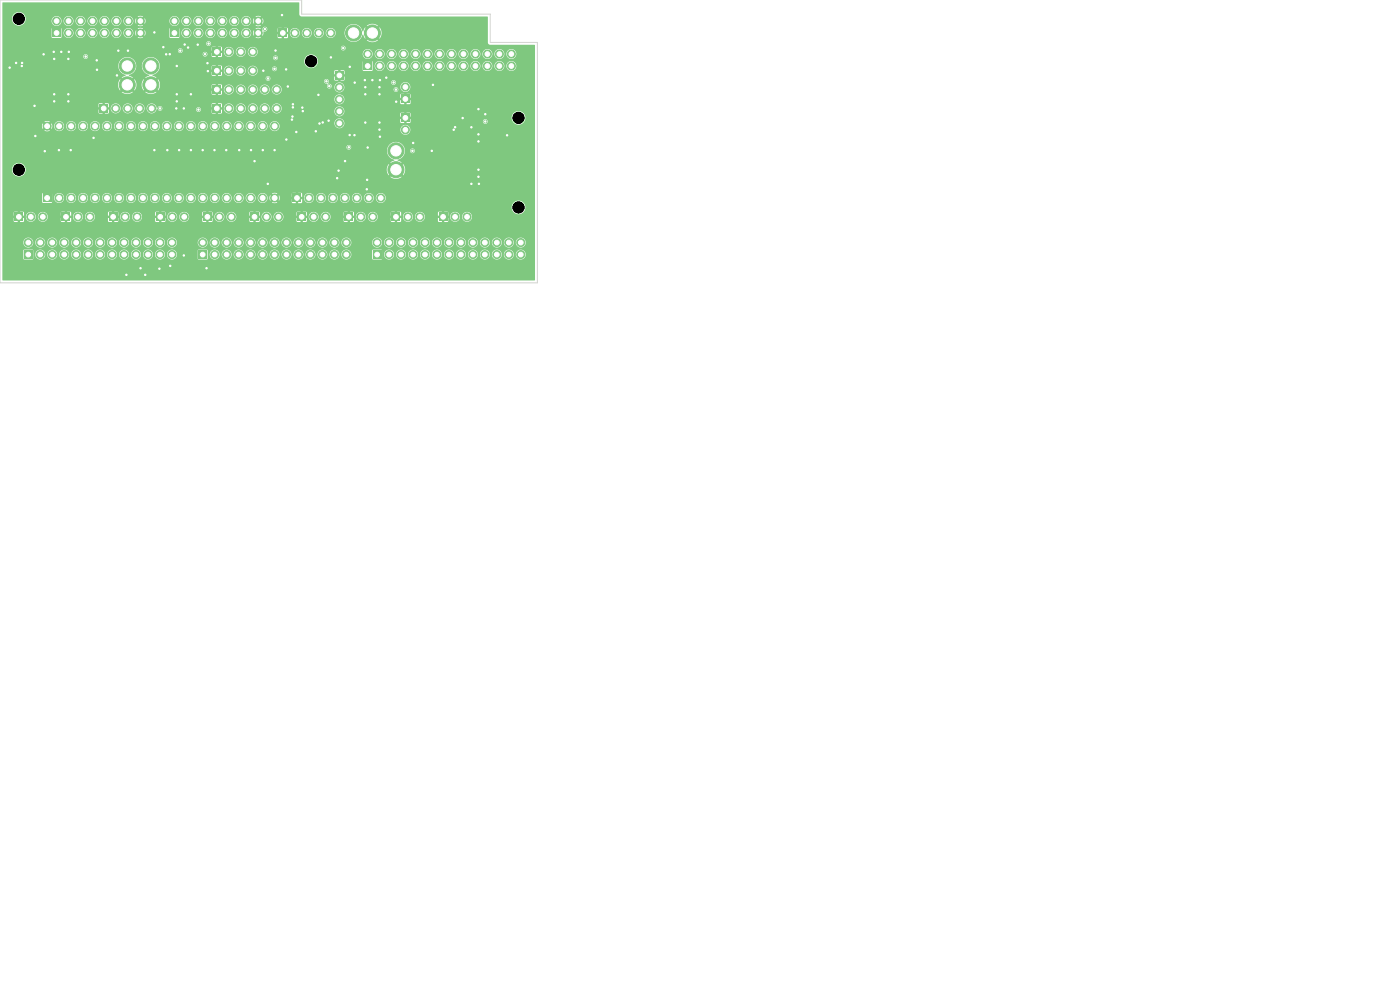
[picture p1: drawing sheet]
<svg xmlns="http://www.w3.org/2000/svg" width="297mm" height="210mm" viewBox="0 0 297 210" stroke-linecap="round" stroke-linejoin="round" font-family="sans-serif">
<g fill="#7fc87f" stroke="#7fc87f" stroke-width=".21">
<circle cx="84" cy="32" r="1.7"/>
<circle cx="84" cy="36" r="1.7"/>
</g>
<path d="M62.1 41.2h1.7v1.7h-1.7z" fill="#7fc87f"/>
<g fill="#7fc87f" stroke="#7fc87f" stroke-width=".21">
<circle cx="65.5" cy="42" r=".85"/>
<circle cx="68.1" cy="42" r=".85"/>
<circle cx="70.6" cy="42" r=".85"/>
<circle cx="73.2" cy="42" r=".85"/>
<circle cx="75.7" cy="42" r=".85"/>
<circle cx="78.2" cy="42" r=".85"/>
<circle cx="80.8" cy="42" r=".85"/>
</g>
<path d="M79.2 53.2h1.6v1.7h-1.6z" fill="#7fc87f"/>
<g fill="#7fc87f" stroke="#7fc87f" stroke-width=".21">
<circle cx="80" cy="51.5" r=".85"/>
<circle cx="82.5" cy="54" r=".85"/>
<circle cx="82.5" cy="51.5" r=".85"/>
<circle cx="85.1" cy="54" r=".85"/>
<circle cx="85.1" cy="51.5" r=".85"/>
<circle cx="87.6" cy="54" r=".85"/>
<circle cx="87.6" cy="51.5" r=".85"/>
<circle cx="90.2" cy="54" r=".85"/>
<circle cx="90.2" cy="51.5" r=".85"/>
<circle cx="92.7" cy="54" r=".85"/>
<circle cx="92.7" cy="51.5" r=".85"/>
<circle cx="95.2" cy="54" r=".85"/>
<circle cx="95.2" cy="51.5" r=".85"/>
<circle cx="97.8" cy="54" r=".85"/>
<circle cx="97.8" cy="51.5" r=".85"/>
<circle cx="100.3" cy="54" r=".85"/>
<circle cx="100.3" cy="51.5" r=".85"/>
<circle cx="102.9" cy="54" r=".85"/>
<circle cx="102.9" cy="51.5" r=".85"/>
<circle cx="105.4" cy="54" r=".85"/>
<circle cx="105.4" cy="51.5" r=".85"/>
<circle cx="107.9" cy="54" r=".85"/>
<circle cx="107.9" cy="51.5" r=".85"/>
<circle cx="110.5" cy="54" r=".85"/>
<circle cx="110.5" cy="51.5" r=".85"/>
</g>
<path d="M3.1 45.2h1.8v1.7h-1.8z" fill="#7fc87f"/>
<g fill="#7fc87f" stroke="#7fc87f" stroke-width=".21">
<circle cx="6.5" cy="46" r=".85"/>
<circle cx="9.1" cy="46" r=".85"/>
</g>
<path d="M43.2 45.2h1.6v1.7h-1.6z" fill="#7fc87f"/>
<g fill="#7fc87f" stroke="#7fc87f" stroke-width=".21">
<circle cx="46.5" cy="46" r=".85"/>
<circle cx="49.1" cy="46" r=".85"/>
</g>
<path d="M36.1 6.2h1.8v1.7h-1.8z" fill="#7fc87f"/>
<g fill="#7fc87f" stroke="#7fc87f" stroke-width=".21">
<circle cx="37" cy="4.5" r=".85"/>
<circle cx="39.5" cy="7" r=".85"/>
<circle cx="39.5" cy="4.5" r=".85"/>
<circle cx="42.1" cy="7" r=".85"/>
<circle cx="42.1" cy="4.5" r=".85"/>
<circle cx="44.6" cy="7" r=".85"/>
<circle cx="44.6" cy="4.5" r=".85"/>
<circle cx="47.2" cy="7" r=".85"/>
<circle cx="47.2" cy="4.5" r=".85"/>
<circle cx="49.7" cy="7" r=".85"/>
<circle cx="49.7" cy="4.5" r=".85"/>
<circle cx="52.2" cy="7" r=".85"/>
<circle cx="52.2" cy="4.5" r=".85"/>
<circle cx="54.8" cy="7" r=".85"/>
<circle cx="54.8" cy="4.5" r=".85"/>
</g>
<path d="M23.1 45.2h1.8v1.7h-1.8z" fill="#7fc87f"/>
<g fill="#7fc87f" stroke="#7fc87f" stroke-width=".21">
<circle cx="26.5" cy="46" r=".85"/>
<circle cx="29.1" cy="46" r=".85"/>
</g>
<path d="M63.1 45.2h1.7v1.7h-1.7z" fill="#7fc87f"/>
<g fill="#7fc87f" stroke="#7fc87f" stroke-width=".21">
<circle cx="66.5" cy="46" r=".85"/>
<circle cx="69.1" cy="46" r=".85"/>
</g>
<path d="M11.1 6.2h1.7v1.7h-1.7z" fill="#7fc87f"/>
<g fill="#7fc87f" stroke="#7fc87f" stroke-width=".21">
<circle cx="12" cy="4.5" r=".85"/>
<circle cx="14.5" cy="7" r=".85"/>
<circle cx="14.5" cy="4.5" r=".85"/>
<circle cx="17.1" cy="7" r=".85"/>
<circle cx="17.1" cy="4.5" r=".85"/>
<circle cx="19.6" cy="7" r=".85"/>
<circle cx="19.6" cy="4.5" r=".85"/>
<circle cx="22.2" cy="7" r=".85"/>
<circle cx="22.2" cy="4.5" r=".85"/>
<circle cx="24.7" cy="7" r=".85"/>
<circle cx="24.7" cy="4.5" r=".85"/>
<circle cx="27.2" cy="7" r=".85"/>
<circle cx="27.2" cy="4.5" r=".85"/>
<circle cx="29.8" cy="7" r=".85"/>
<circle cx="29.8" cy="4.5" r=".85"/>
</g>
<path d="M71.1 15.2h1.7v1.7h-1.7z" fill="#7fc87f"/>
<g fill="#7fc87f" stroke="#7fc87f" stroke-width=".21">
<circle cx="72" cy="18.5" r=".85"/>
<circle cx="72" cy="21.1" r=".85"/>
<circle cx="72" cy="23.6" r=".85"/>
<circle cx="72" cy="26.2" r=".85"/>
<circle cx="32" cy="14" r="1.7"/>
<circle cx="32" cy="18" r="1.7"/>
</g>
<path d="M45.1 14.2h1.8v1.7h-1.8z" fill="#7fc87f"/>
<g fill="#7fc87f" stroke="#7fc87f" stroke-width=".21">
<circle cx="48.5" cy="15" r=".85"/>
<circle cx="51.1" cy="15" r=".85"/>
<circle cx="53.6" cy="15" r=".85"/>
</g>
<path d="M45.1 10.2h1.8v1.7h-1.8z" fill="#7fc87f"/>
<g fill="#7fc87f" stroke="#7fc87f" stroke-width=".21">
<circle cx="48.5" cy="11" r=".85"/>
<circle cx="51.1" cy="11" r=".85"/>
<circle cx="53.6" cy="11" r=".85"/>
</g>
<path d="M83.1 45.2h1.7v1.7h-1.7z" fill="#7fc87f"/>
<g fill="#7fc87f" stroke="#7fc87f" stroke-width=".21">
<circle cx="86.5" cy="46" r=".85"/>
<circle cx="89.1" cy="46" r=".85"/>
</g>
<path d="M13.2 45.2h1.6v1.7h-1.6z" fill="#7fc87f"/>
<g fill="#7fc87f" stroke="#7fc87f" stroke-width=".21">
<circle cx="16.5" cy="46" r=".85"/>
<circle cx="19.1" cy="46" r=".85"/>
</g>
<path d="M45.1 22.2h1.8v1.7h-1.8z" fill="#7fc87f"/>
<g fill="#7fc87f" stroke="#7fc87f" stroke-width=".21">
<circle cx="48.5" cy="23" r=".85"/>
<circle cx="51.1" cy="23" r=".85"/>
<circle cx="53.6" cy="23" r=".85"/>
<circle cx="56.2" cy="23" r=".85"/>
<circle cx="58.7" cy="23" r=".85"/>
</g>
<path d="M59.2 6.2h1.7v1.7h-1.7z" fill="#7fc87f"/>
<g fill="#7fc87f" stroke="#7fc87f" stroke-width=".21">
<circle cx="62.5" cy="7" r=".85"/>
<circle cx="65.1" cy="7" r=".85"/>
<circle cx="67.6" cy="7" r=".85"/>
<circle cx="70.2" cy="7" r=".85"/>
</g>
<path d="M5.1 53.2h1.7v1.7h-1.7z" fill="#7fc87f"/>
<g fill="#7fc87f" stroke="#7fc87f" stroke-width=".21">
<circle cx="6" cy="51.5" r=".85"/>
<circle cx="8.5" cy="54" r=".85"/>
<circle cx="8.5" cy="51.5" r=".85"/>
<circle cx="11.1" cy="54" r=".85"/>
<circle cx="11.1" cy="51.5" r=".85"/>
<circle cx="13.6" cy="54" r=".85"/>
<circle cx="13.6" cy="51.5" r=".85"/>
<circle cx="16.2" cy="54" r=".85"/>
<circle cx="16.2" cy="51.5" r=".85"/>
<circle cx="18.7" cy="54" r=".85"/>
<circle cx="18.7" cy="51.5" r=".85"/>
<circle cx="21.2" cy="54" r=".85"/>
<circle cx="21.2" cy="51.5" r=".85"/>
<circle cx="23.8" cy="54" r=".85"/>
<circle cx="23.8" cy="51.5" r=".85"/>
<circle cx="26.3" cy="54" r=".85"/>
<circle cx="26.3" cy="51.5" r=".85"/>
<circle cx="28.9" cy="54" r=".85"/>
<circle cx="28.9" cy="51.5" r=".85"/>
<circle cx="31.4" cy="54" r=".85"/>
<circle cx="31.4" cy="51.5" r=".85"/>
<circle cx="33.9" cy="54" r=".85"/>
<circle cx="33.9" cy="51.5" r=".85"/>
<circle cx="36.5" cy="54" r=".85"/>
<circle cx="36.5" cy="51.5" r=".85"/>
</g>
<path d="M42.1 53.2h1.7v1.7h-1.7z" fill="#7fc87f"/>
<g fill="#7fc87f" stroke="#7fc87f" stroke-width=".21">
<circle cx="43" cy="51.5" r=".85"/>
<circle cx="45.5" cy="54" r=".85"/>
<circle cx="45.5" cy="51.5" r=".85"/>
<circle cx="48.1" cy="54" r=".85"/>
<circle cx="48.1" cy="51.5" r=".85"/>
<circle cx="50.6" cy="54" r=".85"/>
<circle cx="50.6" cy="51.5" r=".85"/>
<circle cx="53.2" cy="54" r=".85"/>
<circle cx="53.2" cy="51.5" r=".85"/>
<circle cx="55.7" cy="54" r=".85"/>
<circle cx="55.7" cy="51.5" r=".85"/>
<circle cx="58.2" cy="54" r=".85"/>
<circle cx="58.2" cy="51.5" r=".85"/>
<circle cx="60.8" cy="54" r=".85"/>
<circle cx="60.8" cy="51.5" r=".85"/>
<circle cx="63.3" cy="54" r=".85"/>
<circle cx="63.3" cy="51.5" r=".85"/>
<circle cx="65.9" cy="54" r=".85"/>
<circle cx="65.9" cy="51.5" r=".85"/>
<circle cx="68.4" cy="54" r=".85"/>
<circle cx="68.4" cy="51.5" r=".85"/>
<circle cx="70.9" cy="54" r=".85"/>
<circle cx="70.9" cy="51.5" r=".85"/>
<circle cx="73.5" cy="54" r=".85"/>
<circle cx="73.5" cy="51.5" r=".85"/>
</g>
<path d="M9.2 41.2h1.6v1.7h-1.6z" fill="#7fc87f"/>
<g fill="#7fc87f" stroke="#7fc87f" stroke-width=".21">
<circle cx="12.5" cy="42" r=".85"/>
<circle cx="15.1" cy="42" r=".85"/>
<circle cx="17.6" cy="42" r=".85"/>
<circle cx="20.2" cy="42" r=".85"/>
<circle cx="22.7" cy="42" r=".85"/>
<circle cx="25.2" cy="42" r=".85"/>
<circle cx="27.8" cy="42" r=".85"/>
<circle cx="30.3" cy="42" r=".85"/>
<circle cx="32.9" cy="42" r=".85"/>
<circle cx="35.4" cy="42" r=".85"/>
<circle cx="37.9" cy="42" r=".85"/>
<circle cx="40.5" cy="42" r=".85"/>
<circle cx="43" cy="42" r=".85"/>
<circle cx="45.6" cy="42" r=".85"/>
<circle cx="48.1" cy="42" r=".85"/>
<circle cx="50.6" cy="42" r=".85"/>
<circle cx="53.2" cy="42" r=".85"/>
<circle cx="55.7" cy="42" r=".85"/>
<circle cx="58.3" cy="42" r=".85"/>
<circle cx="58.3" cy="26.8" r=".85"/>
<circle cx="55.7" cy="26.8" r=".85"/>
<circle cx="53.2" cy="26.8" r=".85"/>
<circle cx="50.6" cy="26.8" r=".85"/>
<circle cx="48.1" cy="26.8" r=".85"/>
<circle cx="45.6" cy="26.8" r=".85"/>
<circle cx="43" cy="26.8" r=".85"/>
<circle cx="40.5" cy="26.8" r=".85"/>
<circle cx="37.9" cy="26.8" r=".85"/>
<circle cx="35.4" cy="26.8" r=".85"/>
<circle cx="32.9" cy="26.8" r=".85"/>
<circle cx="30.3" cy="26.8" r=".85"/>
<circle cx="27.8" cy="26.8" r=".85"/>
<circle cx="25.2" cy="26.8" r=".85"/>
<circle cx="22.7" cy="26.8" r=".85"/>
<circle cx="20.2" cy="26.8" r=".85"/>
<circle cx="17.6" cy="26.8" r=".85"/>
<circle cx="15.1" cy="26.8" r=".85"/>
<circle cx="12.5" cy="26.8" r=".85"/>
<circle cx="10" cy="26.8" r=".85"/>
</g>
<path d="M85.1 20.2h1.8v1.7h-1.8z" fill="#7fc87f"/>
<circle cx="86" cy="18.5" r=".85" fill="#7fc87f" stroke="#7fc87f" stroke-width=".21"/>
<path d="M21.1 22.2h1.8v1.7h-1.8z" fill="#7fc87f"/>
<g fill="#7fc87f" stroke="#7fc87f" stroke-width=".21">
<circle cx="24.5" cy="23" r=".85"/>
<circle cx="27.1" cy="23" r=".85"/>
<circle cx="29.6" cy="23" r=".85"/>
<circle cx="32.2" cy="23" r=".85"/>
<circle cx="75" cy="7" r="1.7"/>
<circle cx="79" cy="7" r="1.7"/>
</g>
<path d="M73.1 45.2h1.7v1.7h-1.7z" fill="#7fc87f"/>
<g fill="#7fc87f" stroke="#7fc87f" stroke-width=".21">
<circle cx="76.5" cy="46" r=".85"/>
<circle cx="79.1" cy="46" r=".85"/>
</g>
<path d="M53.2 45.2h1.6v1.7h-1.6z" fill="#7fc87f"/>
<g fill="#7fc87f" stroke="#7fc87f" stroke-width=".21">
<circle cx="56.5" cy="46" r=".85"/>
<circle cx="59.1" cy="46" r=".85"/>
</g>
<path d="M77.1 13.2h1.7v1.7h-1.7z" fill="#7fc87f"/>
<g fill="#7fc87f" stroke="#7fc87f" stroke-width=".21">
<circle cx="78" cy="11.5" r=".85"/>
<circle cx="80.5" cy="14" r=".85"/>
<circle cx="80.5" cy="11.5" r=".85"/>
<circle cx="83.1" cy="14" r=".85"/>
<circle cx="83.1" cy="11.5" r=".85"/>
<circle cx="85.6" cy="14" r=".85"/>
<circle cx="85.6" cy="11.5" r=".85"/>
<circle cx="88.2" cy="14" r=".85"/>
<circle cx="88.2" cy="11.5" r=".85"/>
<circle cx="90.7" cy="14" r=".85"/>
<circle cx="90.7" cy="11.5" r=".85"/>
<circle cx="93.2" cy="14" r=".85"/>
<circle cx="93.2" cy="11.5" r=".85"/>
<circle cx="95.8" cy="14" r=".85"/>
<circle cx="95.8" cy="11.5" r=".85"/>
<circle cx="98.3" cy="14" r=".85"/>
<circle cx="98.3" cy="11.5" r=".85"/>
<circle cx="100.9" cy="14" r=".85"/>
<circle cx="100.9" cy="11.5" r=".85"/>
<circle cx="103.4" cy="14" r=".85"/>
<circle cx="103.4" cy="11.5" r=".85"/>
<circle cx="105.9" cy="14" r=".85"/>
<circle cx="105.9" cy="11.5" r=".85"/>
<circle cx="108.5" cy="14" r=".85"/>
<circle cx="108.5" cy="11.5" r=".85"/>
</g>
<path d="M33.1 45.2h1.7v1.7h-1.7z" fill="#7fc87f"/>
<g fill="#7fc87f" stroke="#7fc87f" stroke-width=".21">
<circle cx="36.5" cy="46" r=".85"/>
<circle cx="39.1" cy="46" r=".85"/>
</g>
<path d="M45.1 18.2h1.8v1.7h-1.8z" fill="#7fc87f"/>
<g fill="#7fc87f" stroke="#7fc87f" stroke-width=".21">
<circle cx="48.5" cy="19" r=".85"/>
<circle cx="51.1" cy="19" r=".85"/>
<circle cx="53.6" cy="19" r=".85"/>
<circle cx="56.2" cy="19" r=".85"/>
<circle cx="58.7" cy="19" r=".85"/>
</g>
<path d="M93.1 45.2h1.7v1.7h-1.7z" fill="#7fc87f"/>
<g fill="#7fc87f" stroke="#7fc87f" stroke-width=".21">
<circle cx="96.5" cy="46" r=".85"/>
<circle cx="99.1" cy="46" r=".85"/>
<circle cx="27" cy="14" r="1.7"/>
<circle cx="27" cy="18" r="1.7"/>
</g>
<path d="M85.1 24.2h1.8v1.7h-1.8z" fill="#7fc87f"/>
<g fill="#7fc87f" stroke="#7fc87f" stroke-width=".21">
<circle cx="86" cy="27.5" r=".85"/>
<circle cx="58.4" cy="12.3" r=".3"/>
<circle cx="43.5" cy="11.5" r=".3"/>
<circle cx="103" cy="25.8" r=".3"/>
<circle cx="69.3" cy="17.2" r=".3"/>
<circle cx="56.9" cy="16.6" r=".3"/>
<circle cx="56.2" cy="6.2" r=".3"/>
<circle cx="33.9" cy="23" r=".3"/>
<circle cx="18.2" cy="12" r=".3"/>
<circle cx="83.5" cy="17.5" r=".3"/>
<circle cx="69.9" cy="18.3" r=".3"/>
<circle cx="72.8" cy="10.2" r=".3"/>
<circle cx="38.2" cy="10.8" r=".3"/>
<circle cx="58.2" cy="14.6" r=".3"/>
<circle cx="100" cy="39" r=".3"/>
<circle cx="62.1" cy="22.1" r=".3"/>
<circle cx="55.9" cy="15" r=".3"/>
<circle cx="71.8" cy="36.2" r=".3"/>
<circle cx="103" cy="24.2" r=".3"/>
<circle cx="68.5" cy="26" r=".3"/>
<circle cx="96.3" cy="27.5" r=".3"/>
<circle cx="35.2" cy="11.5" r=".3"/>
<circle cx="75.3" cy="17.5" r=".3"/>
<circle cx="74.2" cy="14.2" r=".3"/>
<circle cx="60.7" cy="14.7" r=".3"/>
<circle cx="33.8" cy="57" r=".3"/>
<circle cx="96.5" cy="27" r=".3"/>
<circle cx="55.7" cy="31.9" r=".3"/>
<circle cx="100" cy="27" r=".3"/>
<circle cx="43" cy="31.9" r=".3"/>
<circle cx="39.9" cy="10.1" r=".3"/>
<circle cx="80.5" cy="18.5" r=".3"/>
<circle cx="87.7" cy="30.3" r=".3"/>
<circle cx="20.5" cy="12.8" r=".3"/>
<circle cx="27.2" cy="10.8" r=".3"/>
<circle cx="14.5" cy="20" r=".3"/>
<circle cx="60.7" cy="29.6" r=".3"/>
<circle cx="74.2" cy="28.6" r=".3"/>
<circle cx="29.8" cy="56.9" r=".3"/>
<circle cx="43.8" cy="56.9" r=".3"/>
<circle cx="32.7" cy="31.9" r=".3"/>
<circle cx="77.9" cy="38.2" r=".3"/>
<circle cx="75.2" cy="28.7" r=".3"/>
<circle cx="3.4" cy="13.3" r=".3"/>
<circle cx="39" cy="54.2" r=".3"/>
<circle cx="73.2" cy="34.2" r=".3"/>
<circle cx="64.2" cy="23.6" r=".3"/>
<circle cx="77.4" cy="17" r=".3"/>
<circle cx="62.9" cy="28" r=".3"/>
<circle cx="84" cy="21.6" r=".3"/>
<circle cx="53.3" cy="31.9" r=".3"/>
<circle cx="77.5" cy="18.5" r=".3"/>
<circle cx="11.5" cy="21.5" r=".3"/>
<circle cx="39.2" cy="9.5" r=".3"/>
<circle cx="9.2" cy="11.5" r=".3"/>
<circle cx="82" cy="16.5" r=".3"/>
<circle cx="25.1" cy="10.8" r=".3"/>
<circle cx="69.7" cy="25.6" r=".3"/>
<circle cx="11.4" cy="11" r=".3"/>
<circle cx="40.5" cy="20" r=".3"/>
<circle cx="101.5" cy="30" r=".3"/>
<circle cx="56.8" cy="39" r=".3"/>
<circle cx="107.6" cy="28.7" r=".3"/>
<circle cx="40.5" cy="31.9" r=".3"/>
<circle cx="30.8" cy="58.3" r=".3"/>
<circle cx="67" cy="27.9" r=".3"/>
<circle cx="91.6" cy="32" r=".3"/>
<circle cx="36.1" cy="56.4" r=".3"/>
<circle cx="11.5" cy="12.5" r=".3"/>
<circle cx="7.5" cy="28.9" r=".3"/>
<circle cx="70.2" cy="12.2" r=".3"/>
<circle cx="58.5" cy="10.7" r=".3"/>
<circle cx="39" cy="23" r=".3"/>
<circle cx="77.5" cy="26" r=".3"/>
<circle cx="15" cy="31.9" r=".3"/>
<circle cx="101.5" cy="36" r=".3"/>
<circle cx="24.8" cy="16" r=".3"/>
<circle cx="59.8" cy="3.2" r=".3"/>
<circle cx="67.6" cy="20.1" r=".3"/>
<circle cx="37.5" cy="21.5" r=".3"/>
<circle cx="11.5" cy="20" r=".3"/>
<circle cx="61.9" cy="25.4" r=".3"/>
<circle cx="7.3" cy="22.5" r=".3"/>
<circle cx="32.8" cy="6.9" r=".3"/>
<circle cx="67.8" cy="26.2" r=".3"/>
<circle cx="101.5" cy="37.5" r=".3"/>
<circle cx="35.5" cy="31.9" r=".3"/>
<circle cx="37.4" cy="23" r=".3"/>
<circle cx="38" cy="31.9" r=".3"/>
<circle cx="50.7" cy="31.9" r=".3"/>
<circle cx="77.5" cy="20" r=".3"/>
<circle cx="4.7" cy="13.3" r=".3"/>
<circle cx="13" cy="11" r=".3"/>
<circle cx="101.5" cy="23.2" r=".3"/>
<circle cx="14.6" cy="11" r=".3"/>
<circle cx="26.8" cy="58.3" r=".3"/>
<circle cx="77.8" cy="40.2" r=".3"/>
<circle cx="101.6" cy="39" r=".3"/>
<circle cx="44.1" cy="15.1" r=".3"/>
<circle cx="2" cy="14.3" r=".3"/>
<circle cx="80.6" cy="17" r=".3"/>
<circle cx="58.3" cy="31.9" r=".3"/>
<circle cx="80.6" cy="29" r=".3"/>
<circle cx="79" cy="17" r=".3"/>
<circle cx="91.8" cy="18" r=".3"/>
<circle cx="37.5" cy="20" r=".3"/>
<circle cx="37.5" cy="14" r=".3"/>
<circle cx="45.5" cy="31.9" r=".3"/>
<circle cx="71.5" cy="37.8" r=".3"/>
<circle cx="20.6" cy="14.8" r=".3"/>
<circle cx="62" cy="24.7" r=".3"/>
<circle cx="62.1" cy="22.8" r=".3"/>
<circle cx="14.5" cy="12.5" r=".3"/>
<circle cx="34.6" cy="10" r=".3"/>
<circle cx="64.1" cy="22.8" r=".3"/>
<circle cx="54" cy="34.2" r=".3"/>
<circle cx="12.5" cy="31.9" r=".3"/>
<circle cx="4.6" cy="14" r=".3"/>
<circle cx="78" cy="31.3" r=".3"/>
<circle cx="36" cy="11.5" r=".3"/>
<circle cx="44" cy="13.4" r=".3"/>
<circle cx="14.5" cy="21.5" r=".3"/>
<circle cx="9.5" cy="32.1" r=".3"/>
<circle cx="41.9" cy="9.5" r=".3"/>
<circle cx="80.5" cy="27.5" r=".3"/>
<circle cx="80.5" cy="26" r=".3"/>
<circle cx="80.5" cy="20" r=".3"/>
<circle cx="98.1" cy="25" r=".3"/>
<circle cx="19.9" cy="29.3" r=".3"/>
<circle cx="48" cy="31.9" r=".3"/>
<circle cx="101.5" cy="28.5" r=".3"/>
<circle cx="61.1" cy="18.3" r=".3"/>
<circle cx="87.5" cy="32" r=".3"/>
<circle cx="74" cy="31.3" r=".3"/>
<circle cx="44.2" cy="9.2" r=".3"/>
<circle cx="42.1" cy="23.3" r=".3"/>
<circle cx="84" cy="19" r=".3"/>
</g>
<path d="M.5 .6l62.9-.1 .1 .1v2.5l.4 .4h39.5l.1 .1v5.5l.2 .3 9.7 .1 .1 .1-.1 49.9-112.9-.1v-6.3h4.4v1.8l.2 .2 1.8-.1 .2-1.1h.4v.2a1.06 1.06 0 0 0 1.1 1 1.06 1.06 0 0 0 1-1.2h.4v.2a1.06 1.06 0 0 0 1.2 1 1.06 1.06 0 0 0 .9-1.2h.5v.2a1.06 1.06 0 0 0 1.1 1 1.06 1.06 0 0 0 1-1.2h.4v.2a1.06 1.06 0 0 0 1.2 1 1.06 1.06 0 0 0 .9-1.2h.4v.2a1.06 1.06 0 0 0 1.2 1 1.06 1.06 0 0 0 1-1.2h.4v.2a1.06 1.06 0 0 0 1.1 1 1.06 1.06 0 0 0 1-1.2h.4v.2a1.06 1.06 0 0 0 1.2 1 1.06 1.06 0 0 0 .9-1.2h.5v.2a1.06 1.06 0 0 0 1.1 1 1.06 1.06 0 0 0 1-1.2h.4v.2a1.06 1.06 0 0 0 1.2 1 1.06 1.06 0 0 0 .9-1.2h.4v.2a1.06 1.06 0 0 0 1.2 1 1.06 1.06 0 0 0 1-1.2h.4v.2a1.06 1.06 0 0 0 1.1 1 1.06 1.06 0 0 0 1-1.2h.4v.2a1.05 1.05 0 0 0 1.6 .8 1.05 1.05 0 0 0 .1-1.8h4.8v1.8l.2 .2 1.8-.1 .2-1.1h.4a1.06 1.06 0 0 0 1 1.2 1.06 1.06 0 0 0 1.1-1.2h.4v.2a1.06 1.06 0 0 0 1.2 1 1.06 1.06 0 0 0 .9-1.2h.5v.2a1.06 1.06 0 0 0 1.1 1 1.06 1.06 0 0 0 1-1.2h.4v.2a1.06 1.06 0 0 0 1.2 1 1.06 1.06 0 0 0 .9-1.2h.4v.2a1.06 1.06 0 0 0 1.2 1 1.06 1.06 0 0 0 1-1.2h.4v.2a1.06 1.06 0 0 0 1.1 1 1.06 1.06 0 0 0 1-1.2h.4v.2a1.06 1.06 0 0 0 1.2 1 1.06 1.06 0 0 0 .9-1.2h.5v.2a1.06 1.06 0 0 0 1.1 1 1.06 1.06 0 0 0 1-1.2h.4v.2a1.06 1.06 0 0 0 1.2 1 1.06 1.06 0 0 0 .9-1.2h.4v.2a1.06 1.06 0 0 0 1.2 1 1.06 1.06 0 0 0 1-1.2h.4v.2a1.06 1.06 0 0 0 1.1 1 1.06 1.06 0 0 0 1-1.2h.4v.2a1.05 1.05 0 0 0 1.6 .8 1.05 1.05 0 0 0 .1-1.8h4.8v1.8l.2 .2 1.8-.1 .2-1.1h.4a1.06 1.06 0 0 0 1 1.2 1.06 1.06 0 0 0 1.1-1.2h.4v.2a1.06 1.06 0 0 0 1.2 1 1.06 1.06 0 0 0 .9-1.2h.5v.2a1.06 1.06 0 0 0 1.1 1 1.06 1.06 0 0 0 1-1.2h.4v.2a1.06 1.06 0 0 0 1.2 1 1.06 1.06 0 0 0 .9-1.2h.4v.2a1.06 1.06 0 0 0 1.2 1 1.06 1.06 0 0 0 1-1.2h.4v.2a1.06 1.06 0 0 0 1.1 1 1.06 1.06 0 0 0 1-1.2h.4v.2a1.06 1.06 0 0 0 1.2 1 1.06 1.06 0 0 0 .9-1.2h.5v.2a1.06 1.06 0 0 0 1.1 1 1.06 1.06 0 0 0 1-1.2h.4v.2a1.06 1.06 0 0 0 1.2 1 1.06 1.06 0 0 0 .9-1.2h.4v.2a1.06 1.06 0 0 0 1.2 1 1.06 1.06 0 0 0 1-1.2h.4v.2a1.06 1.06 0 0 0 1.1 1 1.06 1.06 0 0 0 1-1.2h.4v.2a1.06 1.06 0 0 0 1.6 .8 1.06 1.06 0 0 0 0-1.8 1.06 1.06 0 0 0-1.6 .8h-.4v-.2a1.06 1.06 0 0 0-1.2-.8 1.06 1.06 0 0 0-.9 1h-.4l-.1-.2a1.06 1.06 0 0 0-1.1-.8 1.06 1.06 0 0 0-1 1h-.4v-.2a1.06 1.06 0 0 0-1.1-.8 1.06 1.06 0 0 0-1 1h-.4l-.1-.2a1.06 1.06 0 0 0-1.1-.8 1.06 1.06 0 0 0-.9 1h-.5v-.2a1.06 1.06 0 0 0-1.1-.8 1.06 1.06 0 0 0-1 1h-.4v-.2a1.06 1.06 0 0 0-1.2-.8 1.06 1.06 0 0 0-.9 1h-.4l-.1-.2a1.06 1.06 0 0 0-1.1-.8 1.06 1.06 0 0 0-1 1h-.4v-.2a1.06 1.06 0 0 0-1.1-.8 1.06 1.06 0 0 0-1 1h-.4l-.1-.2a1.06 1.06 0 0 0-1.1-.8 1.06 1.06 0 0 0-.9 1h-.5v-.2a1.06 1.06 0 0 0-1.1-.8 1.06 1.06 0 0 0-1 1h-.4v-.2a1.06 1.06 0 0 0-1.2-.8 1.06 1.06 0 0 0-.9 1h-.4v-.8l-.2-.2h-1.8l-.2 .2h-4.8a1.05 1.05 0 0 0-1.7 .8h-.4v-.2a1.06 1.06 0 0 0-1.2-.8 1.06 1.06 0 0 0-.9 1h-.4l-.1-.2a1.06 1.06 0 0 0-1.1-.8 1.06 1.06 0 0 0-1 1h-.4v-.2a1.06 1.06 0 0 0-1.1-.8 1.06 1.06 0 0 0-1 1h-.4l-.1-.2a1.06 1.06 0 0 0-1.1-.8 1.06 1.06 0 0 0-.9 1h-.5v-.2a1.06 1.06 0 0 0-1.1-.8 1.06 1.06 0 0 0-1 1h-.4v-.2a1.06 1.06 0 0 0-1.2-.8 1.06 1.06 0 0 0-.9 1h-.4l-.1-.2a1.06 1.06 0 0 0-1.1-.8 1.06 1.06 0 0 0-1 1h-.4v-.2a1.06 1.06 0 0 0-1.1-.8 1.06 1.06 0 0 0-1 1h-.4l-.1-.2a1.06 1.06 0 0 0-1.1-.8 1.06 1.06 0 0 0-.9 1h-.5v-.2a1.06 1.06 0 0 0-1.1-.8 1.06 1.06 0 0 0-1 1h-.4v-.2a1.06 1.06 0 0 0-1.2-.8 1.06 1.06 0 0 0-.9 1h-.4v-.8l-.2-.2h-1.8l-.2 .2h-4.8a1.05 1.05 0 0 0-1.7 .8h-.4v-.2a1.06 1.06 0 0 0-1.2-.8 1.06 1.06 0 0 0-.9 1h-.4l-.1-.2a1.06 1.06 0 0 0-1.1-.8 1.06 1.06 0 0 0-1 1h-.4v-.2a1.06 1.06 0 0 0-1.1-.8 1.06 1.06 0 0 0-1 1h-.4l-.1-.2a1.06 1.06 0 0 0-1.1-.8 1.06 1.06 0 0 0-.9 1h-.5v-.2a1.06 1.06 0 0 0-1.1-.8 1.06 1.06 0 0 0-1 1h-.4v-.2a1.06 1.06 0 0 0-1.2-.8 1.06 1.06 0 0 0-.9 1h-.4l-.1-.2a1.06 1.06 0 0 0-1.1-.8 1.06 1.06 0 0 0-1 1h-.4v-.2a1.06 1.06 0 0 0-1.1-.8 1.06 1.06 0 0 0-1 1h-.4l-.1-.2a1.06 1.06 0 0 0-1.1-.8 1.06 1.06 0 0 0-.9 1h-.5v-.2a1.06 1.06 0 0 0-1.1-.8 1.06 1.06 0 0 0-1 1h-.4v-.2a1.06 1.06 0 0 0-1.2-.8 1.06 1.06 0 0 0-.9 1h-.4v-.8l-.2-.2h-1.8l-.2 .2h-4.4v-1.7h4.4a1.06 1.06 0 0 0 1.1 1.1 1.06 1.06 0 0 0 1.1-1.1h.4v.2a1.06 1.06 0 0 0 1.1 .9 1.06 1.06 0 0 0 1-1.1h.4v.2a1.06 1.06 0 0 0 1.2 .9 1.06 1.06 0 0 0 .9-1.1h.5v.2a1.06 1.06 0 0 0 1.1 .9 1.06 1.06 0 0 0 1-1.1h.4v.2a1.06 1.06 0 0 0 1.2 .9 1.06 1.06 0 0 0 .9-1.1h.4v.2a1.06 1.06 0 0 0 1.2 .9 1.06 1.06 0 0 0 1-1.1h.4v.2a1.06 1.06 0 0 0 1.1 .9 1.06 1.06 0 0 0 1-1.1h.4v.2a1.06 1.06 0 0 0 1.2 .9 1.06 1.06 0 0 0 .9-1.1h.5v.2a1.06 1.06 0 0 0 1.1 .9 1.06 1.06 0 0 0 1-1.1h.4v.2a1.06 1.06 0 0 0 1.2 .9 1.06 1.06 0 0 0 .9-1.1h.4v.2a1.06 1.06 0 0 0 1.2 .9 1.06 1.06 0 0 0 1-1.1h.4v.2a1.06 1.06 0 0 0 1.1 .9 1.06 1.06 0 0 0 1-1.1h.4v.2a1.06 1.06 0 0 0 1.2 .9 1.06 1.06 0 0 0 .9-1.1h4.4v.2a1.06 1.06 0 0 0 1.2 .9 1.06 1.06 0 0 0 1-1.1h.4v.2a1.06 1.06 0 0 0 1.1 .9 1.06 1.06 0 0 0 1-1.1h.4v.2a1.06 1.06 0 0 0 1.2 .9 1.06 1.06 0 0 0 .9-1.1h.5v.2a1.06 1.06 0 0 0 1.1 .9 1.06 1.06 0 0 0 1-1.1h.4v.2a1.06 1.06 0 0 0 1.2 .9 1.06 1.06 0 0 0 .9-1.1h.4v.2a1.06 1.06 0 0 0 1.2 .9 1.06 1.06 0 0 0 1-1.1h.4v.2a1.06 1.06 0 0 0 1.1 .9 1.06 1.06 0 0 0 1-1.1h.4v.2a1.06 1.06 0 0 0 1.2 .9 1.06 1.06 0 0 0 .9-1.1h.5v.2a1.06 1.06 0 0 0 1.1 .9 1.06 1.06 0 0 0 1-1.1h.4v.2a1.06 1.06 0 0 0 1.2 .9 1.06 1.06 0 0 0 .9-1.1h.4v.2a1.06 1.06 0 0 0 1.2 .9 1.06 1.06 0 0 0 1-1.1h.4v.2a1.06 1.06 0 0 0 1.1 .9 1.06 1.06 0 0 0 1-1.1h.4v.2a1.06 1.06 0 0 0 1.2 .9 1.06 1.06 0 0 0 .9-1.1h4.4v.2a1.06 1.06 0 0 0 1.2 .9 1.06 1.06 0 0 0 1-1.1h.4v.2a1.06 1.06 0 0 0 1.1 .9 1.06 1.06 0 0 0 1-1.1h.4v.2a1.06 1.06 0 0 0 1.2 .9 1.06 1.06 0 0 0 .9-1.1h.5v.2a1.06 1.06 0 0 0 1.1 .9 1.06 1.06 0 0 0 1-1.1h.4v.2a1.06 1.06 0 0 0 1.2 .9 1.06 1.06 0 0 0 .9-1.1h.4v.2a1.06 1.06 0 0 0 1.2 .9 1.06 1.06 0 0 0 1-1.1h.4v.2a1.06 1.06 0 0 0 1.1 .9 1.06 1.06 0 0 0 1-1.1h.4v.2a1.06 1.06 0 0 0 1.2 .9 1.06 1.06 0 0 0 .9-1.1h.5v.2a1.06 1.06 0 0 0 1.1 .9 1.06 1.06 0 0 0 1-1.1h.4v.2a1.06 1.06 0 0 0 1.2 .9 1.06 1.06 0 0 0 .9-1.1h.4v.2a1.06 1.06 0 0 0 1.2 .9 1.06 1.06 0 0 0 1-1.1h.4v.2a1.06 1.06 0 0 0 1.1 .9 1.06 1.06 0 0 0 1-1.1h.4v.2a1.06 1.06 0 0 0 1.6 .8 1.06 1.06 0 0 0 0-1.8 1.06 1.06 0 0 0-1.6 .8h-.4v-.2a1.06 1.06 0 0 0-1.2-.8 1.06 1.06 0 0 0-.9 1h-.4l-.1-.2a1.06 1.06 0 0 0-1.1-.8 1.06 1.06 0 0 0-1 1h-.4v-.2a1.06 1.06 0 0 0-1.1-.8 1.06 1.06 0 0 0-1 1h-.4l-.1-.2a1.06 1.06 0 0 0-1.1-.8 1.06 1.06 0 0 0-.9 1h-.5v-.2a1.06 1.06 0 0 0-1.1-.8 1.06 1.06 0 0 0-1 1h-.4v-.2a1.06 1.06 0 0 0-1.2-.8 1.06 1.06 0 0 0-.9 1h-.4l-.1-.2a1.06 1.06 0 0 0-1.1-.8 1.06 1.06 0 0 0-1 1h-.4v-.2a1.06 1.06 0 0 0-1.1-.8 1.06 1.06 0 0 0-1 1h-.4l-.1-.2a1.06 1.06 0 0 0-1.1-.8 1.06 1.06 0 0 0-.9 1h-.5v-.2a1.06 1.06 0 0 0-1.1-.8 1.06 1.06 0 0 0-1 1h-.4v-.2a1.06 1.06 0 0 0-1.2-.8 1.06 1.06 0 0 0-.9 1h-.4l-.1-.2a1.06 1.06 0 0 0-1.1-.8 1.06 1.06 0 0 0-1 1h-4.4v-.2a1.06 1.06 0 0 0-1.1-.8 1.06 1.06 0 0 0-1 1h-.4v-.2a1.06 1.06 0 0 0-1.2-.8 1.06 1.06 0 0 0-.9 1h-.4l-.1-.2a1.06 1.06 0 0 0-1.1-.8 1.06 1.06 0 0 0-1 1h-.4v-.2a1.06 1.06 0 0 0-1.1-.8 1.06 1.06 0 0 0-1 1h-.4l-.1-.2a1.06 1.06 0 0 0-1.1-.8 1.06 1.06 0 0 0-.9 1h-.5v-.2a1.06 1.06 0 0 0-1.1-.8 1.06 1.06 0 0 0-1 1h-.4v-.2a1.06 1.06 0 0 0-1.2-.8 1.06 1.06 0 0 0-.9 1h-.4l-.1-.2a1.06 1.06 0 0 0-1.1-.8 1.06 1.06 0 0 0-1 1h-.4v-.2a1.06 1.06 0 0 0-1.1-.8 1.06 1.06 0 0 0-1 1h-.4l-.1-.2a1.06 1.06 0 0 0-1.1-.8 1.06 1.06 0 0 0-.9 1h-.5v-.2a1.06 1.06 0 0 0-1.1-.8 1.06 1.06 0 0 0-1 1h-.4v-.2a1.06 1.06 0 0 0-1.2-.8 1.06 1.06 0 0 0-.9 1h-.4l-.1-.2a1.06 1.06 0 0 0-1.1-.8 1.06 1.06 0 0 0-1 1h-4.4v-.2a1.06 1.06 0 0 0-1.1-.8 1.06 1.06 0 0 0-1 1h-.4v-.2a1.06 1.06 0 0 0-1.2-.8 1.06 1.06 0 0 0-.9 1h-.4l-.1-.2a1.06 1.06 0 0 0-1.1-.8 1.06 1.06 0 0 0-1 1h-.4v-.2a1.06 1.06 0 0 0-1.1-.8 1.06 1.06 0 0 0-1 1h-.4l-.1-.2a1.06 1.06 0 0 0-1.1-.8 1.06 1.06 0 0 0-.9 1h-.5v-.2a1.06 1.06 0 0 0-1.1-.8 1.06 1.06 0 0 0-1 1h-.4v-.2a1.06 1.06 0 0 0-1.2-.8 1.06 1.06 0 0 0-.9 1h-.4l-.1-.2a1.06 1.06 0 0 0-1.1-.8 1.06 1.06 0 0 0-1 1h-.4v-.2a1.06 1.06 0 0 0-1.1-.8 1.06 1.06 0 0 0-1 1h-.4l-.1-.2a1.06 1.06 0 0 0-1.1-.8 1.06 1.06 0 0 0-.9 1h-.5v-.2a1.06 1.06 0 0 0-1.1-.8 1.06 1.06 0 0 0-1 1h-.4v-.2a1.06 1.06 0 0 0-1.2-.8 1.06 1.06 0 0 0-.9 1h-.4l-.1-.2a1.06 1.06 0 0 0-1.1-.8 1.06 1.06 0 0 0-1 1h-4.4v-6.3h2.4v.6h.7v.6h-.7v.6l.2 .2h.7v-.7h.5v.7h.6l.2-.2v-.6h-.7l.1-.4h1a1.06 1.06 0 0 0 1 1.2 1.06 1.06 0 0 0 1.1-1.2h.4v.2a1.05 1.05 0 0 0 1.6 .8 1.05 1.05 0 0 0 .1-1.8h3.2v.6h.7v.6h-.7v.6l.2 .2h.7v-.7h.5v.7h.6l.2-.2v-.6h-.7l.1-.4h1a1.06 1.06 0 0 0 1 1.2 1.06 1.06 0 0 0 1.1-1.2h.4v.2a1.05 1.05 0 0 0 1.6 .8 1.05 1.05 0 0 0 .1-1.8h3.2v.6h.7v.6h-.7v.6l.2 .2h.6v-.7h.5v.7h.7l.2-.2v-.6h-.7l.1-.4h1a1.06 1.06 0 0 0 1 1.2 1.06 1.06 0 0 0 1.1-1.2h.4v.2a1.05 1.05 0 0 0 1.6 .8 1.05 1.05 0 0 0 .1-1.8h3.2v.6h.7v.6h-.7v.6l.2 .2h.6v-.7h.6v.7h.6l.2-.2v-.6h-.7l.1-.4h1a1.06 1.06 0 0 0 1 1.2 1.06 1.06 0 0 0 1.1-1.2h.4v.2a1.05 1.05 0 0 0 1.6 .8 1.05 1.05 0 0 0 .1-1.8h3.2v.6h.7v.6h-.7v.6l.2 .2h.6v-.7h.6v.7h.6l.2-.2v-.6h-.7l.1-.4h1a1.06 1.06 0 0 0 1 1.2 1.06 1.06 0 0 0 1.1-1.2h.4v.2a1.05 1.05 0 0 0 1.6 .8 1.05 1.05 0 0 0 .1-1.8h3.2v.6h.7v.6h-.7v.6l.2 .2h.6v-.7h.6v.7h.6l.2-.2v-.6h-.7l.1-.4h1a1.06 1.06 0 0 0 1 1.2 1.06 1.06 0 0 0 1.1-1.2h.4v.2a1.05 1.05 0 0 0 1.6 .8 1.05 1.05 0 0 0 .1-1.8h3.2v.6h.7v.6h-.7v.6l.2 .2h.6v-.7h.6v.7h.6l.2-.2v-.6h-.7l.1-.4h1a1.06 1.06 0 0 0 1 1.2 1.06 1.06 0 0 0 1.1-1.2h.4v.2a1.05 1.05 0 0 0 1.6 .8 1.05 1.05 0 0 0 .1-1.8h3.2v.6h.7v.6h-.7v.6l.2 .2h.6v-.7h.6v.7h.6l.2-.2v-.6h-.7l.1-.4h1a1.06 1.06 0 0 0 1 1.2 1.06 1.06 0 0 0 1.1-1.2h.4v.2a1.05 1.05 0 0 0 1.6 .8 1.05 1.05 0 0 0 .1-1.8h3.2v.6h.7v.6h-.7v.6l.2 .2h.6v-.7h.6v.7h.6l.2-.2v-.6h-.7l.1-.4h1a1.06 1.06 0 0 0 1 1.2 1.06 1.06 0 0 0 1.1-1.2h.4v.2a1.05 1.05 0 0 0 1.6 .8 1.05 1.05 0 0 0 .1-1.8h3.2v.6h.7v.6h-.7v.6l.2 .2h.6v-.7h.6v.7h.6l.2-.2v-.6h-.7l.1-.4h1a1.06 1.06 0 0 0 1 1.2 1.06 1.06 0 0 0 1.1-1.2h.4v.2a1.06 1.06 0 0 0 1.6 .8 1.06 1.06 0 0 0 0-1.8 1.06 1.06 0 0 0-1.6 .8h-.4v-.2a1.06 1.06 0 0 0-1.2-.8 1.06 1.06 0 0 0-.9 1h-1l-.1-.2h.7v-.6l-.2-.2h-.6v.7h-.6v-.7h-.6l-.2 .2h-3.3a1.05 1.05 0 0 0-1.6 .8h-.4v-.2a1.06 1.06 0 0 0-1.2-.8 1.06 1.06 0 0 0-.9 1h-1l-.1-.2h.7v-.6l-.2-.2h-.6v.7h-.6v-.7h-.6l-.2 .2h-3.3a1.05 1.05 0 0 0-1.6 .8h-.4v-.2a1.06 1.06 0 0 0-1.2-.8 1.06 1.06 0 0 0-.9 1h-1l-.1-.2h.7v-.6l-.2-.2h-.6v.7h-.6v-.7h-.6l-.2 .2h-3.3a1.05 1.05 0 0 0-1.6 .8h-.4v-.2a1.06 1.06 0 0 0-1.2-.8 1.06 1.06 0 0 0-.9 1h-1l-.1-.2h.7v-.6l-.2-.2h-.6v.7h-.6v-.7h-.6l-.2 .2h-3.3a1.05 1.05 0 0 0-1.6 .8h-.4v-.2a1.06 1.06 0 0 0-1.2-.8 1.06 1.06 0 0 0-.9 1h-1l-.1-.2h.7v-.6l-.2-.2h-.6v.7h-.6v-.7h-.6l-.2 .2h-3.3a1.05 1.05 0 0 0-1.6 .8h-.4v-.2a1.06 1.06 0 0 0-1.2-.8 1.06 1.06 0 0 0-.9 1h-1l-.1-.2h.7v-.6l-.2-.2h-.6v.7h-.6v-.7h-.6l-.2 .2h-3.3a1.05 1.05 0 0 0-1.6 .8h-.4v-.2a1.06 1.06 0 0 0-1.2-.8 1.06 1.06 0 0 0-.9 1h-1l-.1-.2h.7v-.6l-.2-.2h-.6v.7h-.6v-.7h-.6l-.2 .2h-3.3a1.05 1.05 0 0 0-1.6 .8h-.4v-.2a1.06 1.06 0 0 0-1.2-.8 1.06 1.06 0 0 0-.9 1h-1l-.1-.2h.7v-.6l-.2-.2h-.7v.7h-.5v-.7h-.6l-.2 .2h-3.3a1.05 1.05 0 0 0-1.6 .8h-.4v-.2a1.06 1.06 0 0 0-1.2-.8 1.06 1.06 0 0 0-.9 1h-1l-.1-.2h.7v-.6l-.2-.2h-.6v.7h-.5v-.7h-.7l-.2 .2h-3.3a1.05 1.05 0 0 0-1.6 .8h-.4v-.2a1.06 1.06 0 0 0-1.2-.8 1.06 1.06 0 0 0-.9 1h-1l-.1-.2h.7v-.6l-.2-.2h-.6v.7h-.5v-.7h-.7l-.2 .2h-2.4v-1.2h108v.2a1.46 1.46 0 0 0 2.3 1.1 1.46 1.46 0 0 0 0-2.4 1.46 1.46 0 0 0-2.3 1.1h-108v-2.8h8.4v1.8l.2 .2 1.8-.1 .2-1.1h.4a1.06 1.06 0 0 0 1 1.2 1.06 1.06 0 0 0 1.1-1.2h.4v.2a1.06 1.06 0 0 0 1.2 .9 1.06 1.06 0 0 0 .9-1.1h.5v.2a1.06 1.06 0 0 0 1.1 .9 1.06 1.06 0 0 0 1-1.1h.4v.2a1.06 1.06 0 0 0 1.2 .9 1.06 1.06 0 0 0 .9-1.1h.4v.2a1.06 1.06 0 0 0 1.2 .9 1.06 1.06 0 0 0 1-1.1h.4v.2a1.06 1.06 0 0 0 1.1 .9 1.06 1.06 0 0 0 1-1.1h.4v.2a1.06 1.06 0 0 0 1.2 .9 1.06 1.06 0 0 0 .9-1.1h.5v.2a1.06 1.06 0 0 0 1.1 .9 1.06 1.06 0 0 0 1-1.1h.4v.2a1.06 1.06 0 0 0 1.2 .9 1.06 1.06 0 0 0 .9-1.1h.4v.2a1.06 1.06 0 0 0 1.2 .9 1.06 1.06 0 0 0 1-1.1h.4v.2a1.06 1.06 0 0 0 1.1 .9 1.06 1.06 0 0 0 1-1.1h.4v.2a1.06 1.06 0 0 0 1.2 .9 1.06 1.06 0 0 0 .9-1.1h.5v.2a1.06 1.06 0 0 0 1.1 .9 1.06 1.06 0 0 0 1-1.1h.4v.2a1.06 1.06 0 0 0 1.2 .9 1.06 1.06 0 0 0 .9-1.1h.4v.2a1.06 1.06 0 0 0 1.2 .9 1.06 1.06 0 0 0 1-1.1h.4v.2a1.06 1.06 0 0 0 1.1 .9 1.06 1.06 0 0 0 1-1.1h.4v.2a1.06 1.06 0 0 0 1.2 .9 1.06 1.06 0 0 0 .9-1.1h.5v.2a1.05 1.05 0 0 0 1.1 1 1.05 1.05 0 0 0 1-1.2h.4l.1 .7 .5-.5 .3 .4-.4 .4a1.1 1.1 0 0 0 1.1 0l-.4-.4 .4-.4 .4 .5 .2-.7-.2-.5-.4 .5-.4-.4 .4-.4h3.1v.6h.7v.6h-.7v.6l.2 .2h.6v-.7h.6v.7h.6l.2-.2v-.6h-.7l.1-.4h1v.2a1.06 1.06 0 0 0 1.1 .9 1.06 1.06 0 0 0 1-1.1h.4v.2a1.06 1.06 0 0 0 1.2 .9 1.06 1.06 0 0 0 .9-1.1h.5v.2a1.06 1.06 0 0 0 1.1 .9 1.06 1.06 0 0 0 1-1.1h.4v.2a1.06 1.06 0 0 0 1.2 .9 1.06 1.06 0 0 0 .9-1.1h.4v.2a1.06 1.06 0 0 0 1.2 .9 1.06 1.06 0 0 0 1-1.1h.4v.2a1.06 1.06 0 0 0 1.1 .9 1.06 1.06 0 0 0 1-1.1h.4v.2a1.06 1.06 0 0 0 1.6 .8 1.06 1.06 0 0 0 0-1.8 1.06 1.06 0 0 0-1.6 .8h-.4v-.2a1.06 1.06 0 0 0-1.2-.8 1.06 1.06 0 0 0-.9 1h-.4l-.1-.2a1.06 1.06 0 0 0-1.1-.8 1.06 1.06 0 0 0-1 1h-.4v-.2a1.06 1.06 0 0 0-1.1-.8 1.06 1.06 0 0 0-1 1h-.4l-.1-.2a1.06 1.06 0 0 0-1.1-.8 1.06 1.06 0 0 0-.9 1h-.5v-.2a1.06 1.06 0 0 0-1.1-.8 1.06 1.06 0 0 0-1 1h-.4v-.2a1.06 1.06 0 0 0-1.2-.8 1.06 1.06 0 0 0-.9 1h-1l-.1-.2h.7v-.6l-.2-.2h-.6v.7h-.6v-.7h-.6l-.2 .2h-3.1a1.1 1.1 0 0 0-1.1 0l.4 .4-.3 .4-.5-.5-.1 .5h-.4a1.06 1.06 0 0 0-1.1-1 1.06 1.06 0 0 0-1 1h-.5v-.2a1.06 1.06 0 0 0-1.1-.8 1.06 1.06 0 0 0-1 1h-.4v-.2a1.06 1.06 0 0 0-1.2-.8 1.06 1.06 0 0 0-.9 1h-.4l-.1-.2a1.06 1.06 0 0 0-1.1-.8 1.06 1.06 0 0 0-1 1h-.4v-.2a1.06 1.06 0 0 0-1.1-.8 1.06 1.06 0 0 0-1 1h-.4l-.1-.2a1.06 1.06 0 0 0-1.1-.8 1.06 1.06 0 0 0-.9 1h-.5v-.2a1.06 1.06 0 0 0-1.1-.8 1.06 1.06 0 0 0-1 1h-.4v-.2a1.06 1.06 0 0 0-1.2-.8 1.06 1.06 0 0 0-.9 1h-.4l-.1-.2a1.06 1.06 0 0 0-1.1-.8 1.06 1.06 0 0 0-1 1h-.4v-.2a1.06 1.06 0 0 0-1.1-.8 1.06 1.06 0 0 0-1 1h-.4l-.1-.2a1.06 1.06 0 0 0-1.1-.8 1.06 1.06 0 0 0-.9 1h-.5v-.2a1.06 1.06 0 0 0-1.1-.8 1.06 1.06 0 0 0-1 1h-.4v-.2a1.06 1.06 0 0 0-1.2-.8 1.06 1.06 0 0 0-.9 1h-.4l-.1-.2a1.06 1.06 0 0 0-1.1-.8 1.06 1.06 0 0 0-1 1h-.4v-.2a1.06 1.06 0 0 0-1.1-.8 1.06 1.06 0 0 0-1 1h-.4l-.1-.2a1.06 1.06 0 0 0-1.1-.8 1.06 1.06 0 0 0-.9 1h-.5v-.2a1.06 1.06 0 0 0-1.1-.8 1.06 1.06 0 0 0-1 1h-.4v-.2a1.06 1.06 0 0 0-1.2-.8 1.06 1.06 0 0 0-.9 1h-.4v-.8l-.2-.2h-1.8l-.2 .2h-8.4v-5.2h2a1.45 1.45 0 0 0 1.5 1.6 1.45 1.45 0 0 0 1.4-1.6h76.6l.1 .7 .4 .6 .6-.6 .3 .3-.6 .6 .3 .3a1.94 1.94 0 0 0 2.1-.3l-.6-.6 .3-.3 .6 .6 .1-.1a1.94 1.94 0 0 0-.1-2.3l-.6 .6-.3-.3 .6-.6-.8-.4v-.2a1.89 1.89 0 0 0 1.5-2h1.1v.2a.5 .5 0 0 0 .8 .3 .5 .5 0 0 0 0-.8 .5 .5 0 0 0-.8 .3h-1.1a1.93 1.93 0 0 0-1.9-1.8 1.93 1.93 0 0 0-1.9 1.8 1.93 1.93 0 0 0 1.6 2.1l-.9 .5 .6 .6-.3 .3-.6-.6-.5 1.1h-76.6a1.45 1.45 0 0 0-1.4-1.4 1.45 1.45 0 0 0-1.5 1.4h-2v-4.7h73v.1a.5 .5 0 0 0 .8 .4 .5 .5 0 0 0 0-.9 .5 .5 0 0 0-.8 .4h-73v-4.5h8.4l.2 .6 .4-.4 .4 .4-.5 .4a1.1 1.1 0 0 0 1.2 0l-.5-.4 .4-.4 .4 .4 .2-.6h.4v.2a1.06 1.06 0 0 0 1.1 .9 1.06 1.06 0 0 0 1-1.1h.4v.2a1.06 1.06 0 0 0 1.2 .9 1.06 1.06 0 0 0 .9-1.1h.5v.2a1.06 1.06 0 0 0 1.1 .9 1.06 1.06 0 0 0 1-1.1h.4v.2a1.06 1.06 0 0 0 1.2 .9 1.06 1.06 0 0 0 .9-1.1h.4v.2a1.06 1.06 0 0 0 1.2 .9 1.06 1.06 0 0 0 1-1.1h.4v.2a1.06 1.06 0 0 0 1.1 .9 1.06 1.06 0 0 0 1-1.1h.4v.2a1.06 1.06 0 0 0 1.2 .9 1.06 1.06 0 0 0 .9-1.1h.5v.2a1.06 1.06 0 0 0 1.1 .9 1.06 1.06 0 0 0 1-1.1h.4v.2a1.06 1.06 0 0 0 1.2 .9 1.06 1.06 0 0 0 .9-1.1h.4v.2a1.06 1.06 0 0 0 1.2 .9 1.06 1.06 0 0 0 1-1.1h.4v.2a1.06 1.06 0 0 0 1.1 .9 1.06 1.06 0 0 0 1-1.1h.4v.2a1.06 1.06 0 0 0 1.2 .9 1.06 1.06 0 0 0 .9-1.1h.5v.2a1.06 1.06 0 0 0 1.1 .9 1.06 1.06 0 0 0 1-1.1h.4v.2a1.06 1.06 0 0 0 1.2 .9 1.06 1.06 0 0 0 .9-1.1h.4v.2a1.06 1.06 0 0 0 1.2 .9 1.06 1.06 0 0 0 1-1.1h.4v.2a1.06 1.06 0 0 0 1.1 .9 1.06 1.06 0 0 0 1-1.1h.4v.2a1.06 1.06 0 0 0 1.2 .9 1.06 1.06 0 0 0 .9-1.1h.5v.2a1.06 1.06 0 0 0 1.1 .9 1.06 1.06 0 0 0 1-1.1h.4v.2a1.06 1.06 0 0 0 .7 .9 1.06 1.06 0 0 0 1.2-.4h25.8v.2a1.06 1.06 0 0 0 1.7 .8 1.06 1.06 0 0 0 0-1.8 1.06 1.06 0 0 0-1.7 .8h-25.8a1.05 1.05 0 0 0-.1-1.3h11.9v.2a1.06 1.06 0 0 0 1.7 .8 1.06 1.06 0 0 0 0-1.8 1.06 1.06 0 0 0-1.7 .8h-11.9l-.1-.2a1.06 1.06 0 0 0-1.7 .8h-.4l-.1-.2a1.06 1.06 0 0 0-1.1-.8 1.06 1.06 0 0 0-.9 1h-.5v-.2a1.06 1.06 0 0 0-1.1-.8 1.06 1.06 0 0 0-1 1h-.4v-.2a1.06 1.06 0 0 0-1.2-.8 1.06 1.06 0 0 0-.9 1h-.4l-.1-.2a1.06 1.06 0 0 0-1.1-.8 1.06 1.06 0 0 0-1 1h-.4v-.2a1.06 1.06 0 0 0-1.1-.8 1.06 1.06 0 0 0-1 1h-.4l-.1-.2a1.06 1.06 0 0 0-1.1-.8 1.06 1.06 0 0 0-.9 1h-.5v-.2a1.06 1.06 0 0 0-1.1-.8 1.06 1.06 0 0 0-1 1h-.4v-.2a1.06 1.06 0 0 0-1.2-.8 1.06 1.06 0 0 0-.9 1h-.4l-.1-.2a1.06 1.06 0 0 0-1.1-.8 1.06 1.06 0 0 0-1 1h-.4v-.2a1.06 1.06 0 0 0-1.1-.8 1.06 1.06 0 0 0-1 1h-.4l-.1-.2a1.06 1.06 0 0 0-1.1-.8 1.06 1.06 0 0 0-.9 1h-.5v-.2a1.06 1.06 0 0 0-1.1-.8 1.06 1.06 0 0 0-1 1h-.4v-.2a1.06 1.06 0 0 0-1.2-.8 1.06 1.06 0 0 0-.9 1h-.4l-.1-.2a1.06 1.06 0 0 0-1.1-.8 1.06 1.06 0 0 0-1 1h-.4v-.2a1.06 1.06 0 0 0-1.1-.8 1.06 1.06 0 0 0-1 1h-.4l-.1-.2a1.06 1.06 0 0 0-1.1-.8 1.06 1.06 0 0 0-.9 1h-.5v-.2a1.06 1.06 0 0 0-1.1-.8 1.06 1.06 0 0 0-1 1h-.4v-.2a1.06 1.06 0 0 0-1.2-.8 1.06 1.06 0 0 0-.9 1h-.4l-.2-.5-.4 .4-.4-.3 .5-.5a1.1 1.1 0 0 0-1.2 0l.5 .5-.4 .3-.4-.4-.2 .5h-8.4v-4.6h20.4v.7h.7v.4h-.7v.7l.2 .2h.6v-.7h.5v.7h.7l.2-.2v-.7h-.7l.1-.3h1a1.06 1.06 0 0 0 1 1.2 1.06 1.06 0 0 0 1.1-1.2h.4v.2a1.06 1.06 0 0 0 1.2 1 1.06 1.06 0 0 0 .9-1.2h.5v.2a1.06 1.06 0 0 0 1.1 1 1.06 1.06 0 0 0 1-1.2h.4v.2a1.1 1.1 0 0 0 1.2 1 1.1 1.1 0 0 0 1-1.1l.4 .4a.5 .5 0 0 0 .7-.2h7.2v.1a.5 .5 0 0 0 .8 .4 .5 .5 0 0 0 0-.9 .5 .5 0 0 0-.8 .4h-7.2v-.1a.55 .55 0 0 0-.5-.6 .55 .55 0 0 0-.5 .5l-.7-.9h12.2v.7h.7v.4h-.7v.7l.2 .2h.6v-.7h.6v.7h.6l.2-.2v-.7h-.7l.1-.3h1v.2a1.06 1.06 0 0 0 1.1 1 1.06 1.06 0 0 0 1-1.2h.4v.2a1.06 1.06 0 0 0 1.2 1 1.06 1.06 0 0 0 .9-1.2h.5v.2a1.06 1.06 0 0 0 1.1 1 1.06 1.06 0 0 0 1-1.2h.4v.2a1.06 1.06 0 0 0 1.2 1 1.06 1.06 0 0 0 .9-1.2h.4v.2a1.05 1.05 0 0 0 .9 .9 1.05 1.05 0 0 0 1.1-.5h11.3v.2a1.05 1.05 0 0 0 .9 1 1.05 1.05 0 0 0 1.1-.6h12v.7h.7v.4h-.7v.7l.2 .2h.6v-.7h.6v.7h.6l.2-.4h15.3v.1a.5 .5 0 0 0 .8 .4 .5 .5 0 0 0 0-.9 .5 .5 0 0 0-.8 .4h-15.3v-.5h-.7l.1-.3h22a1.45 1.45 0 0 0 2.1 1.4 1.45 1.45 0 0 0 .3-2.4 1.45 1.45 0 0 0-2.3 .8l-.1 .2h-22l-.1-.1h.7v-.7l-.2-.2h-.6v.7h-.6v-.7h-.6l-.2 .2h-12a1.06 1.06 0 0 0-.6-1.5 1.06 1.06 0 0 0-1.4 .9h-11.3a1.05 1.05 0 0 0-.6-1.5 1.05 1.05 0 0 0-1.4 .9h-.4v-.2a1.06 1.06 0 0 0-1.1-.8 1.06 1.06 0 0 0-1 1h-.4l-.1-.2a1.06 1.06 0 0 0-1.1-.8 1.06 1.06 0 0 0-.9 1h-.5v-.2a1.06 1.06 0 0 0-1.1-.8 1.06 1.06 0 0 0-1 1h-.4v-.2a1.06 1.06 0 0 0-1.2-.8 1.06 1.06 0 0 0-.9 1h-1l-.1-.1h.7v-.7l-.2-.2h-.6v.7h-.6v-.7h-.6l-.2 .2h-12.2a1.05 1.05 0 0 0-1.6 .8h-.4l-.1-.2a1.06 1.06 0 0 0-1.1-.8 1.06 1.06 0 0 0-.9 1h-.5v-.2a1.06 1.06 0 0 0-1.1-.8 1.06 1.06 0 0 0-1 1h-.4v-.2a1.06 1.06 0 0 0-1.2-.8 1.06 1.06 0 0 0-.9 1h-1l-.1-.1h.7v-.7l-.2-.2h-.7v.7h-.5v-.7h-.6l-.2 .2h-20.4v-1.1h70.4v.2a1.05 1.05 0 0 0 1.7 .7 1.05 1.05 0 0 0-.2-1.8h12.5v.7h.7v.4h-.7l.1 .8 .7 .1v-.7h.6v.7h.6l.2-.2v-.7h-.7v-.4h.7v-.7l-.2-.2h-.6v.7h-.6v-.7h-.6l-.2 .2h-12.5a1.05 1.05 0 0 0-1.5 .9h-70.4v-3.1h24.5l.1 .7 .4 .6 .6-.6 .3 .3-.6 .6a1.93 1.93 0 0 0 2.4 0l-.6-.6 .3-.3 .6 .6 .4-.6v-.7h1.1l.1 .7 .4 .6 .6-.6 .3 .3-.6 .6 .1 .1a1.94 1.94 0 0 0 2.3-.1l-.6-.6 .3-.3 .6 .6 .4-1.1h11v.7h.7v.4h-.7v.7l.2 .2h.6v-.7h.6v.7h.6l.2-.2v-.7h-.7l.1-.3h1v.2a1.06 1.06 0 0 0 1.1 1 1.06 1.06 0 0 0 1-1.2h.4v.2a1.06 1.06 0 0 0 1.2 1 1.06 1.06 0 0 0 .9-1.2h.5v.2a1.06 1.06 0 0 0 1.1 1 1.06 1.06 0 0 0 1-1.2h.4v.2a1.06 1.06 0 0 0 1.2 1 1.06 1.06 0 0 0 .9-1.2h.4v.2a1.06 1.06 0 0 0 1.7 .8 1.06 1.06 0 0 0 0-1.8 1.06 1.06 0 0 0-1.7 .8h-.4v-.2a1.06 1.06 0 0 0-1.1-.8 1.06 1.06 0 0 0-1 1h-.4l-.1-.2a1.06 1.06 0 0 0-1.1-.8 1.06 1.06 0 0 0-.9 1h-.5v-.2a1.06 1.06 0 0 0-1.1-.8 1.06 1.06 0 0 0-1 1h-.4v-.2a1.06 1.06 0 0 0-1.2-.8 1.06 1.06 0 0 0-.9 1h-1l-.1-.1h.7v-.7l-.2-.2h-.6v.7h-.6v-.7h-.6l-.2 .2h-11l-.1-.9h34.9l.2 .5 .6 .1a.54 .54 0 0 0 0 .8 .54 .54 0 0 0 .8-.2h.6v.2a1.05 1.05 0 0 0 .9 1 1.05 1.05 0 0 0 1.2-.7h10.5v.2a.5 .5 0 0 0 .8 .3 .5 .5 0 0 0 0-.8 .5 .5 0 0 0-.8 .3h-10.5v-.5h11.9v.2a1.06 1.06 0 0 0 1.7 .8 1.06 1.06 0 0 0 0-1.8 1.06 1.06 0 0 0-1.7 .8l-11.9-.1a1.05 1.05 0 0 0-1.1-.8 1.05 1.05 0 0 0-1 .9h-.6l-.1-.5-.6-.2 .1-.3h13.3v.2a.5 .5 0 0 0 .8 .3 .5 .5 0 0 0 0-.8 .5 .5 0 0 0-.8 .3h-13.3v-.3l-.3-.3a.5 .5 0 0 0-.7 .4h-34.9l-.3-.4-.6 .6-.3-.3 .5-.5h23.3a.5 .5 0 0 0 .6 .5 .5 .5 0 0 0 .2-.8 .5 .5 0 0 0-.8 .2v.1h-23.3l.1-.1-.9-.5a2.2 2.2 0 0 0 1.6-1.9h11v.7h.7v.4h-.7v.7l.2 .2h.6v-.7h.6v.7h.6l.2-.2v-.7h-.7l.1-.3h1a1.06 1.06 0 0 0 1 1.2 1.06 1.06 0 0 0 1.1-1.2h.4v.2a1.06 1.06 0 0 0 1.2 1 1.06 1.06 0 0 0 .9-1.2h.5v.2a1.05 1.05 0 0 0 1 1 1.05 1.05 0 0 0 1.1-1h16.2v.7h.7v.4h-.7l.1 .8 .7 .1v-.7h.6v.7h.6l.2-.2v-.7h-.7v-.4h.7v-.7l-.2-.2h-.6v.7h-.6v-.7h-.6l-.2 .2h-16.2l-.1-.6h3.1v.2a.5 .5 0 0 0 .8 .3 .5 .5 0 0 0 0-.8 .5 .5 0 0 0-.8 .3h-3.1a1.06 1.06 0 0 0-1.2-.5 1.06 1.06 0 0 0-.8 .9h-.5v-.2a1.06 1.06 0 0 0-1.1-.8 1.06 1.06 0 0 0-1 1h-.4v-.2a1.06 1.06 0 0 0-1.2-.8 1.06 1.06 0 0 0-.9 1h-1l-.1-.1h.7v-.7l-.2-.2h-.6v.7h-.6v-.7h-.6l-.2 .2h-11l-.1-.7-.3-.5h31a1.45 1.45 0 0 0 1.4 1.5 1.45 1.45 0 0 0 1.5-1.3h9.5v1.8l.2 .2 1.8-.1 .2-1.1h.4a1.06 1.06 0 0 0 1 1.2 1.06 1.06 0 0 0 1.1-1.2h.4v.2a1.06 1.06 0 0 0 1.2 .9 1.06 1.06 0 0 0 .9-1.1h.5v.2a1.06 1.06 0 0 0 1.1 .9 1.06 1.06 0 0 0 1-1.1h.4v.2a1.06 1.06 0 0 0 1.2 .9 1.06 1.06 0 0 0 .9-1.1h.4v.2a1.06 1.06 0 0 0 1.2 .9 1.06 1.06 0 0 0 1-1.1h.4v.2a1.06 1.06 0 0 0 1.1 .9 1.06 1.06 0 0 0 1-1.1h.4v.2a1.06 1.06 0 0 0 1.2 .9 1.06 1.06 0 0 0 .9-1.1h.5v.2a1.06 1.06 0 0 0 1.1 .9 1.06 1.06 0 0 0 1-1.1h.4v.2a1.06 1.06 0 0 0 1.2 .9 1.06 1.06 0 0 0 .9-1.1h.4v.2a1.06 1.06 0 0 0 1.2 .9 1.06 1.06 0 0 0 1-1.1h.4v.2a1.06 1.06 0 0 0 1.1 .9 1.06 1.06 0 0 0 1-1.1h.4v.2a1.06 1.06 0 0 0 1.6 .8 1.06 1.06 0 0 0 0-1.8 1.06 1.06 0 0 0-1.6 .8h-.4v-.2a1.06 1.06 0 0 0-1.2-.8 1.06 1.06 0 0 0-.9 1h-.4l-.1-.2a1.06 1.06 0 0 0-1.1-.8 1.06 1.06 0 0 0-1 1h-.4v-.2a1.06 1.06 0 0 0-1.1-.8 1.06 1.06 0 0 0-1 1h-.4l-.1-.2a1.06 1.06 0 0 0-1.1-.8 1.06 1.06 0 0 0-.9 1h-.5v-.2a1.06 1.06 0 0 0-1.1-.8 1.06 1.06 0 0 0-1 1h-.4v-.2a1.06 1.06 0 0 0-1.2-.8 1.06 1.06 0 0 0-.9 1h-.4l-.1-.2a1.06 1.06 0 0 0-1.1-.8 1.06 1.06 0 0 0-1 1h-.4v-.2a1.06 1.06 0 0 0-1.1-.8 1.06 1.06 0 0 0-1 1h-.4l-.1-.2a1.06 1.06 0 0 0-1.1-.8 1.06 1.06 0 0 0-.9 1h-.5v-.2a1.06 1.06 0 0 0-1.1-.8 1.06 1.06 0 0 0-1 1h-.4v-.2a1.06 1.06 0 0 0-1.2-.8 1.06 1.06 0 0 0-.9 1h-.4v-.8l-.2-.2h-1.8l-.2 .2h-9.5a1.45 1.45 0 0 0-1.3-1.6 1.45 1.45 0 0 0-1.6 1.4h-31l-.9-.7h25.3v.1a.5 .5 0 0 0 .8 .4 .5 .5 0 0 0 0-.9 .5 .5 0 0 0-.8 .4h-25.3a1.94 1.94 0 0 0-2.4 1.4 1.94 1.94 0 0 0 1.5 2.4l-.9 .5 .6 .6-.3 .3-.6-.6-.5 1.1h-1.1l-.4-1.1-.6 .6-.3-.3 .6-.6-.8-.4v-.2a1.91 1.91 0 0 0 1.1-3 1.91 1.91 0 0 0-3.2 .1 1.91 1.91 0 0 0 1.3 2.9v.2l-.8 .4 .6 .6-.3 .3-.6-.6-.4 1.1h-24.6v-6h17.2v.2a.5 .5 0 0 0 .7 .3 .5 .5 0 0 0 0-.8 .5 .5 0 0 0-.7 .3h-17.2v-.5h42.5v.2a.5 .5 0 0 0 .8 .3 .5 .5 0 0 0 0-.8 .5 .5 0 0 0-.8 .3h-42.5v-.7h37.2v.1a.5 .5 0 0 0 .8 .4 .5 .5 0 0 0 0-.9 .5 .5 0 0 0-.8 .4h-37.2v-.6h44.4v.7h.7v.4h-.7v.7l.2 .2h.6v-.7h.6v.7h.6l.2-.2v-.7h-.7l.1-.3h1v.2a1.06 1.06 0 0 0 1.1 1 1.06 1.06 0 0 0 1-1.2h.4v.2a1.06 1.06 0 0 0 1.2 1 1.06 1.06 0 0 0 .9-1.2h.5v.2a1.05 1.05 0 0 0 .9 .9 1.05 1.05 0 0 0 1.1-.6h22.3v.2a1.06 1.06 0 0 0 1.2 .9 1.06 1.06 0 0 0 1-1.1h.4v.2a1.06 1.06 0 0 0 1.1 .9 1.06 1.06 0 0 0 1-1.1h.4v.2a1.06 1.06 0 0 0 1.2 .9 1.06 1.06 0 0 0 .9-1.1h.5v.2a1.06 1.06 0 0 0 1.1 .9 1.06 1.06 0 0 0 1-1.1h.4v.2a1.06 1.06 0 0 0 1.2 .9 1.06 1.06 0 0 0 .9-1.1h.4v.2a1.06 1.06 0 0 0 1.2 .9 1.06 1.06 0 0 0 1-1.1h.4v.2a1.06 1.06 0 0 0 1.1 .9 1.06 1.06 0 0 0 1-1.1h.4v.2a1.06 1.06 0 0 0 1.2 .9 1.06 1.06 0 0 0 .9-1.1h.5v.2a1.06 1.06 0 0 0 1.1 .9 1.06 1.06 0 0 0 1-1.1h.4v.2a1.06 1.06 0 0 0 1.2 .9 1.06 1.06 0 0 0 .9-1.1h.4v.2a1.06 1.06 0 0 0 1.2 .9 1.06 1.06 0 0 0 1-1.1h.4v.2a1.06 1.06 0 0 0 1.1 .9 1.06 1.06 0 0 0 1-1.1h.4v.2a1.06 1.06 0 0 0 1.6 .8 1.06 1.06 0 0 0 0-1.8 1.06 1.06 0 0 0-1.6 .8h-.4v-.2a1.06 1.06 0 0 0-1.2-.8 1.06 1.06 0 0 0-.9 1h-.4l-.1-.2a1.06 1.06 0 0 0-1.1-.8 1.06 1.06 0 0 0-1 1h-.4v-.2a1.06 1.06 0 0 0-1.1-.8 1.06 1.06 0 0 0-1 1h-.4l-.1-.2a1.06 1.06 0 0 0-1.1-.8 1.06 1.06 0 0 0-.9 1h-.5v-.2a1.06 1.06 0 0 0-1.1-.8 1.06 1.06 0 0 0-1 1h-.4v-.2a1.06 1.06 0 0 0-1.2-.8 1.06 1.06 0 0 0-.9 1h-.4l-.1-.2a1.06 1.06 0 0 0-1.1-.8 1.06 1.06 0 0 0-1 1h-.4v-.2a1.06 1.06 0 0 0-1.1-.8 1.06 1.06 0 0 0-1 1h-.4l-.1-.2a1.06 1.06 0 0 0-1.1-.8 1.06 1.06 0 0 0-.9 1h-.5v-.2a1.06 1.06 0 0 0-1.1-.8 1.06 1.06 0 0 0-1 1h-.4v-.2a1.06 1.06 0 0 0-1.2-.8 1.06 1.06 0 0 0-.9 1h-.4l-.1-.2a1.06 1.06 0 0 0-1.1-.8 1.06 1.06 0 0 0-1 1h-22.3v-.7l-.4-.6h18.1a.5 .5 0 0 0 .7 .6 .5 .5 0 0 0 .2-.8 .5 .5 0 0 0-.8 .1l-.1 .1h-18.2a1.06 1.06 0 0 0-1.5 .8h-.5v-.2a1.06 1.06 0 0 0-1.1-.8 1.06 1.06 0 0 0-1 1h-.4v-.2a1.06 1.06 0 0 0-1.2-.8 1.06 1.06 0 0 0-.9 1h-1l-.1-.1h.7v-.7l-.2-.2h-.6v.7h-.6v-.7h-.6l-.2 .2h-44.4v-.9h43.2v.1a.5 .5 0 0 0 .8 .4 .5 .5 0 0 0 0-.9 .5 .5 0 0 0-.8 .4h-43.2v-3.1h10.4v1.8l.2 .2 1.8-.1 .2-1.1h.4a1.06 1.06 0 0 0 1 1.2 1.06 1.06 0 0 0 1.1-1.2h.4v.2a1.06 1.06 0 0 0 1.2 1 1.06 1.06 0 0 0 .9-1.2h.5v.2a1.06 1.06 0 0 0 1.1 1 1.06 1.06 0 0 0 1-1.2h.4v.2a1.06 1.06 0 0 0 1.2 1 1.06 1.06 0 0 0 .9-1.2h.4v.2a1.06 1.06 0 0 0 1.2 1 1.06 1.06 0 0 0 1-1.2h.4v.2a1.05 1.05 0 0 0 1.1 1 1.05 1.05 0 0 0 1-1.2h.4l.1 .7 .5-.5 .4 .4-.5 .4a1.1 1.1 0 0 0 1.2 0l-.5-.4 .4-.4 .4 .5a1.1 1.1 0 0 0 0-1.2l-.4 .5-.4-.4 .4-.4h5.6v1.8l.2 .2 1.8-.1 .2-1.1h.4v.2a1.06 1.06 0 0 0 1.1 1 1.06 1.06 0 0 0 1-1.2h.4v.2a1.06 1.06 0 0 0 1.2 1 1.06 1.06 0 0 0 .9-1.2h.5v.2a1.06 1.06 0 0 0 1.1 1 1.06 1.06 0 0 0 1-1.2h.4v.2a1.06 1.06 0 0 0 1.2 1 1.06 1.06 0 0 0 .9-1.2h.4v.2a1.06 1.06 0 0 0 1.2 1 1.06 1.06 0 0 0 1-1.2h.4v.2a1.05 1.05 0 0 0 1.1 1 1.05 1.05 0 0 0 1-1.2h.4l.1 .7 .5-.5 .4 .4-.5 .4a1.1 1.1 0 0 0 1.2 0l-.5-.4 .4-.4 .4 .5 .3-1a.51 .51 0 0 0 .7-.5h2.2v.7h.7v.4h-.7v.7l.2 .2h.6v-.7h.6v.7h.6l.2-.2v-.7h-.7l.1-.3h1a1.06 1.06 0 0 0 1 1.2 1.06 1.06 0 0 0 1.1-1.2h.4v.2a1.06 1.06 0 0 0 1.2 1 1.06 1.06 0 0 0 .9-1.2h.5v.2a1.06 1.06 0 0 0 1.1 1 1.06 1.06 0 0 0 1-1.2h.4v.2a1.05 1.05 0 0 0 1.2 .9 1.05 1.05 0 0 0 .9-1.1h1.9v.2a1.95 1.95 0 0 0 1.8 1.8 1.95 1.95 0 0 0 2.1-1.6l.5 .9 .6-.6 .3 .3-.6 .6a1.93 1.93 0 0 0 2.4 0l-.6-.6 .3-.3 .6 .6 .1-.1a1.94 1.94 0 0 0-.1-2.3l-.6 .6-.3-.3 .6-.6-.1-.1a1.94 1.94 0 0 0-2.3 .1l.6 .6-.3 .3-.6-.6-.6 .9a1.93 1.93 0 0 0-2-1.6 1.93 1.93 0 0 0-1.8 1.8h-1.9v-.2a1.06 1.06 0 0 0-1.1-.8 1.06 1.06 0 0 0-1 1h-.4l-.1-.2a1.06 1.06 0 0 0-1.1-.8 1.06 1.06 0 0 0-.9 1h-.5v-.2a1.06 1.06 0 0 0-1.1-.8 1.06 1.06 0 0 0-1 1h-.4v-.2a1.06 1.06 0 0 0-1.2-.8 1.06 1.06 0 0 0-.9 1h-1l-.1-.1h.7v-.7l-.2-.2h-.6v.7h-.6v-.7h-.6l-.2 .2h-2.2a.54 .54 0 0 0-.7-.4 .54 .54 0 0 0-.3 .7l-.4 .5-.4-.4 .5-.4a1.1 1.1 0 0 0-1.2 0l.5 .4-.4 .4-.5-.5-.1 .5h-.4a1.05 1.05 0 0 0-1.1-1 1.05 1.05 0 0 0-1 1h-.4l-.1-.2a1.06 1.06 0 0 0-1.1-.8 1.06 1.06 0 0 0-1 1h-.4v-.2a1.06 1.06 0 0 0-1.1-.8 1.06 1.06 0 0 0-1 1h-.4l-.1-.2a1.06 1.06 0 0 0-1.1-.8 1.06 1.06 0 0 0-.9 1h-.5v-.2a1.06 1.06 0 0 0-1.1-.8 1.06 1.06 0 0 0-1 1h-.4v-.2a1.06 1.06 0 0 0-1.2-.8 1.06 1.06 0 0 0-.9 1h-.4v-.8l-.2-.2h-1.8l-.2 .2h-5.5a1.1 1.1 0 0 0-1.2 0l.5 .4-.4 .4-.5-.5-.1 .5h-.4a1.05 1.05 0 0 0-1.1-1 1.05 1.05 0 0 0-1 1h-.4l-.1-.2a1.06 1.06 0 0 0-1.1-.8 1.06 1.06 0 0 0-1 1h-.4v-.2a1.06 1.06 0 0 0-1.1-.8 1.06 1.06 0 0 0-1 1h-.4l-.1-.2a1.06 1.06 0 0 0-1.1-.8 1.06 1.06 0 0 0-.9 1h-.5v-.2a1.06 1.06 0 0 0-1.1-.8 1.06 1.06 0 0 0-1 1h-.4v-.2a1.06 1.06 0 0 0-1.2-.8 1.06 1.06 0 0 0-.9 1h-.4v-.8l-.2-.2h-1.8l-.2 .2h-10.4v-2.2h2a1.45 1.45 0 0 0 1.3 1.5 1.45 1.45 0 0 0 1.6-1h5.5v.2a1.06 1.06 0 0 0 1.2 .9 1.06 1.06 0 0 0 1-1.1h.4v.2a1.06 1.06 0 0 0 1.1 .9 1.06 1.06 0 0 0 1-1.1h.4v.2a1.06 1.06 0 0 0 1.2 .9 1.06 1.06 0 0 0 .9-1.1h.5v.2a1.06 1.06 0 0 0 1.1 .9 1.06 1.06 0 0 0 1-1.1h.4v.2a1.06 1.06 0 0 0 1.2 .9 1.06 1.06 0 0 0 .9-1.1h.4v.2a1.06 1.06 0 0 0 1.2 .9 1.06 1.06 0 0 0 1-1.1h.4v.2a1.05 1.05 0 0 0 1.1 .9 1.05 1.05 0 0 0 1-1.1h.4l.1 .6 .5-.4 .4 .3-.5 .5a1.1 1.1 0 0 0 1.2 0l-.5-.5 .4-.3 .4 .4 .2-.6h5v.2a1.06 1.06 0 0 0 1.2 .9 1.06 1.06 0 0 0 1-1.1h.4v.2a1.06 1.06 0 0 0 1.1 .9 1.06 1.06 0 0 0 1-1.1h.4v.2a1.06 1.06 0 0 0 1.2 .9 1.06 1.06 0 0 0 .9-1.1h.5v.2a1.06 1.06 0 0 0 1.1 .9 1.06 1.06 0 0 0 1-1.1h.4v.2a1.06 1.06 0 0 0 1.2 .9 1.06 1.06 0 0 0 .9-1.1h.4v.2a1.06 1.06 0 0 0 1.2 .9 1.06 1.06 0 0 0 1-1.1h.4v.2a1.05 1.05 0 0 0 1.1 .9 1.05 1.05 0 0 0 1-1.1h.4l.1 .6 .5-.4 .4 .3-.5 .5a1.1 1.1 0 0 0 1.2 0l-.5-.5 .4-.3 .4 .4a1.1 1.1 0 0 0 0-1.1l-.4 .4-.4-.3 .5-.5a1.1 1.1 0 0 0-1.2 0l.5 .5-.4 .3-.5-.4-.1 .5h-.4a1.05 1.05 0 0 0-1.1-1 1.05 1.05 0 0 0-1 1h-.4l-.1-.2a1.06 1.06 0 0 0-1.1-.8 1.06 1.06 0 0 0-1 1h-.4v-.2a1.06 1.06 0 0 0-1.1-.8 1.06 1.06 0 0 0-1 1h-.4l-.1-.2a1.06 1.06 0 0 0-1.1-.8 1.06 1.06 0 0 0-.9 1h-.5v-.2a1.06 1.06 0 0 0-1.1-.8 1.06 1.06 0 0 0-1 1h-.4v-.2a1.06 1.06 0 0 0-1.2-.8 1.06 1.06 0 0 0-.9 1h-.4l-.1-.2a1.06 1.06 0 0 0-1.1-.8 1.06 1.06 0 0 0-1 1h-5l-.2-.5-.4 .4-.4-.3 .5-.5a1.1 1.1 0 0 0-1.2 0l.5 .5-.4 .3-.5-.4-.1 .5h-.4a1.05 1.05 0 0 0-1.1-1 1.05 1.05 0 0 0-1 1h-.4l-.1-.2a1.06 1.06 0 0 0-1.1-.8 1.06 1.06 0 0 0-1 1h-.4v-.2a1.06 1.06 0 0 0-1.1-.8 1.06 1.06 0 0 0-1 1h-.4l-.1-.2a1.06 1.06 0 0 0-1.1-.8 1.06 1.06 0 0 0-.9 1h-.5v-.2a1.06 1.06 0 0 0-1.1-.8 1.06 1.06 0 0 0-1 1h-.4v-.2a1.06 1.06 0 0 0-1.2-.8 1.06 1.06 0 0 0-.9 1h-.4l-.1-.2a1.06 1.06 0 0 0-1.1-.8 1.06 1.06 0 0 0-1 1l-5.5-.1a1.45 1.45 0 0 0-1.2-1.7 1.45 1.45 0 0 0-1.7 1.3h-2z" fill="#7fc87f"/>
<path d="M0 0h64v3h40v6h10v51h-114z" fill="none" stroke="#d0d2cd" stroke-width=".21"/>
<g fill="#fff" stroke="#fff" stroke-width=".21">
<circle cx="58.5" cy="12.3" r=".15"/>
<circle cx="43.5" cy="11.5" r=".15"/>
<circle cx="102.9" cy="25.8" r=".15"/>
<circle cx="69.2" cy="17.3" r=".15"/>
<circle cx="56.9" cy="16.7" r=".15"/>
<circle cx="56.2" cy="6.2" r=".15"/>
<circle cx="33.9" cy="23" r=".15"/>
<circle cx="18.2" cy="12" r=".15"/>
<circle cx="83.5" cy="17.5" r=".15"/>
<circle cx="69.9" cy="18.3" r=".15"/>
<circle cx="72.8" cy="10.2" r=".15"/>
<circle cx="38.2" cy="10.7" r=".15"/>
<circle cx="58.2" cy="14.6" r=".15"/>
<circle cx="100" cy="39" r=".15"/>
<circle cx="62.1" cy="22.1" r=".15"/>
<circle cx="55.9" cy="15" r=".15"/>
<circle cx="71.8" cy="36.2" r=".15"/>
<circle cx="102.9" cy="24.2" r=".15"/>
<circle cx="68.5" cy="26" r=".15"/>
<circle cx="96.2" cy="27.5" r=".15"/>
<circle cx="35.3" cy="11.5" r=".15"/>
<circle cx="75.2" cy="17.5" r=".15"/>
<circle cx="74.2" cy="14.2" r=".15"/>
<circle cx="60.7" cy="14.7" r=".15"/>
<circle cx="33.8" cy="57" r=".15"/>
<circle cx="96.6" cy="27" r=".15"/>
<circle cx="55.8" cy="31.8" r=".15"/>
<circle cx="100" cy="27" r=".15"/>
<circle cx="43" cy="31.8" r=".15"/>
<circle cx="39.9" cy="10.1" r=".15"/>
<circle cx="80.5" cy="18.5" r=".15"/>
<circle cx="87.6" cy="30.3" r=".15"/>
<circle cx="20.5" cy="12.8" r=".15"/>
<circle cx="27.1" cy="10.7" r=".15"/>
<circle cx="14.5" cy="20" r=".15"/>
<circle cx="60.8" cy="29.6" r=".15"/>
<circle cx="74.2" cy="28.7" r=".15"/>
<circle cx="29.8" cy="56.9" r=".15"/>
<circle cx="43.8" cy="56.9" r=".15"/>
<circle cx="32.7" cy="31.9" r=".15"/>
<circle cx="77.9" cy="38.1" r=".15"/>
<circle cx="75.2" cy="28.7" r=".15"/>
<circle cx="3.4" cy="13.4" r=".15"/>
<circle cx="39" cy="54.2" r=".15"/>
<circle cx="73.2" cy="34.2" r=".15"/>
<circle cx="64.2" cy="23.6" r=".15"/>
<circle cx="77.4" cy="17" r=".15"/>
<circle cx="62.9" cy="28" r=".15"/>
<circle cx="84.1" cy="21.6" r=".15"/>
<circle cx="53.2" cy="31.8" r=".15"/>
<circle cx="77.5" cy="18.5" r=".15"/>
<circle cx="11.5" cy="21.5" r=".15"/>
<circle cx="39.2" cy="9.4" r=".15"/>
<circle cx="9.3" cy="11.5" r=".15"/>
<circle cx="81.9" cy="16.5" r=".15"/>
<circle cx="25.1" cy="10.7" r=".15"/>
<circle cx="69.7" cy="25.6" r=".15"/>
<circle cx="11.4" cy="11" r=".15"/>
<circle cx="40.5" cy="20" r=".15"/>
<circle cx="101.5" cy="30" r=".15"/>
<circle cx="56.8" cy="39" r=".15"/>
<circle cx="107.6" cy="28.7" r=".15"/>
<circle cx="40.5" cy="31.8" r=".15"/>
<circle cx="30.8" cy="58.3" r=".15"/>
<circle cx="67" cy="27.8" r=".15"/>
<circle cx="91.6" cy="32" r=".15"/>
<circle cx="36.1" cy="56.4" r=".15"/>
<circle cx="11.5" cy="12.5" r=".15"/>
<circle cx="7.5" cy="28.8" r=".15"/>
<circle cx="70.2" cy="12.2" r=".15"/>
<circle cx="58.5" cy="10.7" r=".15"/>
<circle cx="39" cy="23" r=".15"/>
<circle cx="77.5" cy="26" r=".15"/>
<circle cx="15" cy="31.8" r=".15"/>
<circle cx="101.5" cy="36" r=".15"/>
<circle cx="24.8" cy="16" r=".15"/>
<circle cx="59.8" cy="3.2" r=".15"/>
<circle cx="67.5" cy="20.1" r=".15"/>
<circle cx="37.5" cy="21.5" r=".15"/>
<circle cx="11.5" cy="20" r=".15"/>
<circle cx="61.9" cy="25.4" r=".15"/>
<circle cx="7.3" cy="22.4" r=".15"/>
<circle cx="32.7" cy="6.9" r=".15"/>
<circle cx="67.8" cy="26.2" r=".15"/>
<circle cx="101.5" cy="37.5" r=".15"/>
<circle cx="35.5" cy="31.8" r=".15"/>
<circle cx="37.4" cy="23" r=".15"/>
<circle cx="38" cy="31.8" r=".15"/>
<circle cx="50.8" cy="31.8" r=".15"/>
<circle cx="77.5" cy="20" r=".15"/>
<circle cx="4.7" cy="13.4" r=".15"/>
<circle cx="13" cy="11" r=".15"/>
<circle cx="101.5" cy="23.1" r=".15"/>
<circle cx="14.6" cy="11" r=".15"/>
<circle cx="26.8" cy="58.3" r=".15"/>
<circle cx="77.8" cy="40.1" r=".15"/>
<circle cx="101.6" cy="39" r=".15"/>
<circle cx="44.1" cy="15.1" r=".15"/>
<circle cx="2" cy="14.4" r=".15"/>
<circle cx="80.6" cy="17" r=".15"/>
<circle cx="58.2" cy="31.8" r=".15"/>
<circle cx="80.6" cy="29" r=".15"/>
<circle cx="79" cy="17" r=".15"/>
<circle cx="91.9" cy="18" r=".15"/>
<circle cx="37.5" cy="20" r=".15"/>
<circle cx="37.5" cy="14" r=".15"/>
<circle cx="45.5" cy="31.8" r=".15"/>
<circle cx="71.5" cy="37.8" r=".15"/>
<circle cx="20.6" cy="14.8" r=".15"/>
<circle cx="62" cy="24.7" r=".15"/>
<circle cx="62.1" cy="22.8" r=".15"/>
<circle cx="14.5" cy="12.5" r=".15"/>
<circle cx="34.7" cy="10" r=".15"/>
<circle cx="64.1" cy="22.8" r=".15"/>
<circle cx="54" cy="34.2" r=".15"/>
<circle cx="12.5" cy="31.8" r=".15"/>
<circle cx="4.6" cy="14" r=".15"/>
<circle cx="78" cy="31.3" r=".15"/>
<circle cx="36" cy="11.5" r=".15"/>
<circle cx="44" cy="13.4" r=".15"/>
<circle cx="14.5" cy="21.5" r=".15"/>
<circle cx="9.5" cy="32.1" r=".15"/>
<circle cx="41.9" cy="9.5" r=".15"/>
<circle cx="80.5" cy="27.5" r=".15"/>
<circle cx="80.5" cy="26" r=".15"/>
<circle cx="80.5" cy="20" r=".15"/>
<circle cx="98.1" cy="25" r=".15"/>
<circle cx="19.8" cy="29.2" r=".15"/>
<circle cx="48" cy="31.8" r=".15"/>
<circle cx="101.5" cy="28.5" r=".15"/>
<circle cx="61.1" cy="18.4" r=".15"/>
<circle cx="87.5" cy="32" r=".15"/>
<circle cx="74" cy="31.2" r=".15"/>
<circle cx="44.2" cy="9.3" r=".15"/>
<circle cx="42.1" cy="23.3" r=".15"/>
<circle cx="84" cy="19" r=".15"/>
<circle cx="84" cy="32" r="1.1"/>
<circle cx="84" cy="36" r="1.1"/>
<circle cx="63" cy="42" r=".5"/>
<circle cx="65.5" cy="42" r=".5"/>
<circle cx="68.1" cy="42" r=".5"/>
<circle cx="70.6" cy="42" r=".5"/>
<circle cx="73.2" cy="42" r=".5"/>
<circle cx="75.7" cy="42" r=".5"/>
<circle cx="78.2" cy="42" r=".5"/>
<circle cx="80.8" cy="42" r=".5"/>
<circle cx="80" cy="54" r=".5"/>
<circle cx="80" cy="51.5" r=".5"/>
<circle cx="82.5" cy="54" r=".5"/>
<circle cx="82.5" cy="51.5" r=".5"/>
<circle cx="85.1" cy="54" r=".5"/>
<circle cx="85.1" cy="51.5" r=".5"/>
<circle cx="87.6" cy="54" r=".5"/>
<circle cx="87.6" cy="51.5" r=".5"/>
<circle cx="90.2" cy="54" r=".5"/>
<circle cx="90.2" cy="51.5" r=".5"/>
<circle cx="92.7" cy="54" r=".5"/>
<circle cx="92.7" cy="51.5" r=".5"/>
<circle cx="95.2" cy="54" r=".5"/>
<circle cx="95.2" cy="51.5" r=".5"/>
<circle cx="97.8" cy="54" r=".5"/>
<circle cx="97.8" cy="51.5" r=".5"/>
<circle cx="100.3" cy="54" r=".5"/>
<circle cx="100.3" cy="51.5" r=".5"/>
<circle cx="102.9" cy="54" r=".5"/>
<circle cx="102.9" cy="51.5" r=".5"/>
<circle cx="105.4" cy="54" r=".5"/>
<circle cx="105.4" cy="51.5" r=".5"/>
<circle cx="107.9" cy="54" r=".5"/>
<circle cx="107.9" cy="51.5" r=".5"/>
<circle cx="110.5" cy="54" r=".5"/>
<circle cx="110.5" cy="51.5" r=".5"/>
<circle cx="4" cy="46" r=".5"/>
<circle cx="6.5" cy="46" r=".5"/>
<circle cx="9.1" cy="46" r=".5"/>
<circle cx="44" cy="46" r=".5"/>
<circle cx="46.5" cy="46" r=".5"/>
<circle cx="49.1" cy="46" r=".5"/>
<circle cx="37" cy="7" r=".5"/>
<circle cx="37" cy="4.5" r=".5"/>
<circle cx="39.5" cy="7" r=".5"/>
<circle cx="39.5" cy="4.5" r=".5"/>
<circle cx="42.1" cy="7" r=".5"/>
<circle cx="42.1" cy="4.5" r=".5"/>
<circle cx="44.6" cy="7" r=".5"/>
<circle cx="44.6" cy="4.5" r=".5"/>
<circle cx="47.2" cy="7" r=".5"/>
<circle cx="47.2" cy="4.5" r=".5"/>
<circle cx="49.7" cy="7" r=".5"/>
<circle cx="49.7" cy="4.5" r=".5"/>
<circle cx="52.2" cy="7" r=".5"/>
<circle cx="52.2" cy="4.5" r=".5"/>
<circle cx="54.8" cy="7" r=".5"/>
<circle cx="54.8" cy="4.5" r=".5"/>
<circle cx="24" cy="46" r=".5"/>
<circle cx="26.5" cy="46" r=".5"/>
<circle cx="29.1" cy="46" r=".5"/>
<circle cx="64" cy="46" r=".5"/>
<circle cx="66.5" cy="46" r=".5"/>
<circle cx="69.1" cy="46" r=".5"/>
<circle cx="12" cy="7" r=".5"/>
<circle cx="12" cy="4.5" r=".5"/>
<circle cx="14.5" cy="7" r=".5"/>
<circle cx="14.5" cy="4.5" r=".5"/>
<circle cx="17.1" cy="7" r=".5"/>
<circle cx="17.1" cy="4.5" r=".5"/>
<circle cx="19.6" cy="7" r=".5"/>
<circle cx="19.6" cy="4.5" r=".5"/>
<circle cx="22.2" cy="7" r=".5"/>
<circle cx="22.2" cy="4.5" r=".5"/>
<circle cx="24.7" cy="7" r=".5"/>
<circle cx="24.7" cy="4.5" r=".5"/>
<circle cx="27.2" cy="7" r=".5"/>
<circle cx="27.2" cy="4.5" r=".5"/>
<circle cx="29.8" cy="7" r=".5"/>
<circle cx="29.8" cy="4.5" r=".5"/>
<circle cx="72" cy="16" r=".5"/>
<circle cx="72" cy="18.5" r=".5"/>
<circle cx="72" cy="21.1" r=".5"/>
<circle cx="72" cy="23.6" r=".5"/>
<circle cx="72" cy="26.2" r=".5"/>
<circle cx="32" cy="14" r="1.1"/>
<circle cx="32" cy="18" r="1.1"/>
<circle cx="46" cy="15" r=".5"/>
<circle cx="48.5" cy="15" r=".5"/>
<circle cx="51.1" cy="15" r=".5"/>
<circle cx="53.6" cy="15" r=".5"/>
<circle cx="46" cy="11" r=".5"/>
<circle cx="48.5" cy="11" r=".5"/>
<circle cx="51.1" cy="11" r=".5"/>
<circle cx="53.6" cy="11" r=".5"/>
<circle cx="84" cy="46" r=".5"/>
<circle cx="86.5" cy="46" r=".5"/>
<circle cx="89.1" cy="46" r=".5"/>
<circle cx="14" cy="46" r=".5"/>
<circle cx="16.5" cy="46" r=".5"/>
<circle cx="19.1" cy="46" r=".5"/>
<circle cx="46" cy="23" r=".5"/>
<circle cx="48.5" cy="23" r=".5"/>
<circle cx="51.1" cy="23" r=".5"/>
<circle cx="53.6" cy="23" r=".5"/>
<circle cx="56.2" cy="23" r=".5"/>
<circle cx="58.7" cy="23" r=".5"/>
<circle cx="60" cy="7" r=".5"/>
<circle cx="62.5" cy="7" r=".5"/>
<circle cx="65.1" cy="7" r=".5"/>
<circle cx="67.6" cy="7" r=".5"/>
<circle cx="70.2" cy="7" r=".5"/>
<circle cx="6" cy="54" r=".5"/>
<circle cx="6" cy="51.5" r=".5"/>
<circle cx="8.5" cy="54" r=".5"/>
<circle cx="8.5" cy="51.5" r=".5"/>
<circle cx="11.1" cy="54" r=".5"/>
<circle cx="11.1" cy="51.5" r=".5"/>
<circle cx="13.6" cy="54" r=".5"/>
<circle cx="13.6" cy="51.5" r=".5"/>
<circle cx="16.2" cy="54" r=".5"/>
<circle cx="16.2" cy="51.5" r=".5"/>
<circle cx="18.7" cy="54" r=".5"/>
<circle cx="18.7" cy="51.5" r=".5"/>
<circle cx="21.2" cy="54" r=".5"/>
<circle cx="21.2" cy="51.5" r=".5"/>
<circle cx="23.8" cy="54" r=".5"/>
<circle cx="23.8" cy="51.5" r=".5"/>
<circle cx="26.3" cy="54" r=".5"/>
<circle cx="26.3" cy="51.5" r=".5"/>
<circle cx="28.9" cy="54" r=".5"/>
<circle cx="28.9" cy="51.5" r=".5"/>
<circle cx="31.4" cy="54" r=".5"/>
<circle cx="31.4" cy="51.5" r=".5"/>
<circle cx="33.9" cy="54" r=".5"/>
<circle cx="33.9" cy="51.5" r=".5"/>
<circle cx="36.5" cy="54" r=".5"/>
<circle cx="36.5" cy="51.5" r=".5"/>
<circle cx="43" cy="54" r=".5"/>
<circle cx="43" cy="51.5" r=".5"/>
<circle cx="45.5" cy="54" r=".5"/>
<circle cx="45.5" cy="51.5" r=".5"/>
<circle cx="48.1" cy="54" r=".5"/>
<circle cx="48.1" cy="51.5" r=".5"/>
<circle cx="50.6" cy="54" r=".5"/>
<circle cx="50.6" cy="51.5" r=".5"/>
<circle cx="53.2" cy="54" r=".5"/>
<circle cx="53.2" cy="51.5" r=".5"/>
<circle cx="55.7" cy="54" r=".5"/>
<circle cx="55.7" cy="51.5" r=".5"/>
<circle cx="58.2" cy="54" r=".5"/>
<circle cx="58.2" cy="51.5" r=".5"/>
<circle cx="60.8" cy="54" r=".5"/>
<circle cx="60.8" cy="51.5" r=".5"/>
<circle cx="63.3" cy="54" r=".5"/>
<circle cx="63.3" cy="51.5" r=".5"/>
<circle cx="65.9" cy="54" r=".5"/>
<circle cx="65.9" cy="51.5" r=".5"/>
<circle cx="68.4" cy="54" r=".5"/>
<circle cx="68.4" cy="51.5" r=".5"/>
<circle cx="70.9" cy="54" r=".5"/>
<circle cx="70.9" cy="51.5" r=".5"/>
<circle cx="73.5" cy="54" r=".5"/>
<circle cx="73.5" cy="51.5" r=".5"/>
<circle cx="10" cy="42" r=".52"/>
<circle cx="12.5" cy="42" r=".52"/>
<circle cx="15.1" cy="42" r=".52"/>
<circle cx="17.6" cy="42" r=".52"/>
<circle cx="20.2" cy="42" r=".52"/>
<circle cx="22.7" cy="42" r=".52"/>
<circle cx="25.2" cy="42" r=".52"/>
<circle cx="27.8" cy="42" r=".52"/>
<circle cx="30.3" cy="42" r=".52"/>
<circle cx="32.9" cy="42" r=".52"/>
<circle cx="35.4" cy="42" r=".52"/>
<circle cx="37.9" cy="42" r=".52"/>
<circle cx="40.5" cy="42" r=".52"/>
<circle cx="43" cy="42" r=".52"/>
<circle cx="45.6" cy="42" r=".52"/>
<circle cx="48.1" cy="42" r=".52"/>
<circle cx="50.6" cy="42" r=".52"/>
<circle cx="53.2" cy="42" r=".52"/>
<circle cx="55.7" cy="42" r=".52"/>
<circle cx="58.3" cy="42" r=".52"/>
<circle cx="58.3" cy="26.8" r=".52"/>
<circle cx="55.7" cy="26.8" r=".52"/>
<circle cx="53.2" cy="26.8" r=".52"/>
<circle cx="50.6" cy="26.8" r=".52"/>
<circle cx="48.1" cy="26.8" r=".52"/>
<circle cx="45.6" cy="26.8" r=".52"/>
<circle cx="43" cy="26.8" r=".52"/>
<circle cx="40.5" cy="26.8" r=".52"/>
<circle cx="37.9" cy="26.8" r=".52"/>
<circle cx="35.4" cy="26.8" r=".52"/>
<circle cx="32.9" cy="26.8" r=".52"/>
<circle cx="30.3" cy="26.8" r=".52"/>
<circle cx="27.8" cy="26.8" r=".52"/>
<circle cx="25.2" cy="26.8" r=".52"/>
<circle cx="22.7" cy="26.8" r=".52"/>
<circle cx="20.2" cy="26.8" r=".52"/>
<circle cx="17.6" cy="26.8" r=".52"/>
<circle cx="15.1" cy="26.8" r=".52"/>
<circle cx="12.5" cy="26.8" r=".52"/>
<circle cx="10" cy="26.8" r=".52"/>
<circle cx="86" cy="21" r=".5"/>
<circle cx="86" cy="18.5" r=".5"/>
<circle cx="22" cy="23" r=".5"/>
<circle cx="24.5" cy="23" r=".5"/>
<circle cx="27.1" cy="23" r=".5"/>
<circle cx="29.6" cy="23" r=".5"/>
<circle cx="32.2" cy="23" r=".5"/>
<circle cx="75" cy="7" r="1.1"/>
<circle cx="79" cy="7" r="1.1"/>
<circle cx="74" cy="46" r=".5"/>
<circle cx="76.5" cy="46" r=".5"/>
<circle cx="79.1" cy="46" r=".5"/>
<circle cx="54" cy="46" r=".5"/>
<circle cx="56.5" cy="46" r=".5"/>
<circle cx="59.1" cy="46" r=".5"/>
<circle cx="78" cy="14" r=".5"/>
<circle cx="78" cy="11.5" r=".5"/>
<circle cx="80.5" cy="14" r=".5"/>
<circle cx="80.5" cy="11.5" r=".5"/>
<circle cx="83.1" cy="14" r=".5"/>
<circle cx="83.1" cy="11.5" r=".5"/>
<circle cx="85.6" cy="14" r=".5"/>
<circle cx="85.6" cy="11.5" r=".5"/>
<circle cx="88.2" cy="14" r=".5"/>
<circle cx="88.2" cy="11.5" r=".5"/>
<circle cx="90.7" cy="14" r=".5"/>
<circle cx="90.7" cy="11.5" r=".5"/>
<circle cx="93.2" cy="14" r=".5"/>
<circle cx="93.2" cy="11.5" r=".5"/>
<circle cx="95.8" cy="14" r=".5"/>
<circle cx="95.8" cy="11.5" r=".5"/>
<circle cx="98.3" cy="14" r=".5"/>
<circle cx="98.3" cy="11.5" r=".5"/>
<circle cx="100.9" cy="14" r=".5"/>
<circle cx="100.9" cy="11.5" r=".5"/>
<circle cx="103.4" cy="14" r=".5"/>
<circle cx="103.4" cy="11.5" r=".5"/>
<circle cx="105.9" cy="14" r=".5"/>
<circle cx="105.9" cy="11.5" r=".5"/>
<circle cx="108.5" cy="14" r=".5"/>
<circle cx="108.5" cy="11.5" r=".5"/>
<circle cx="34" cy="46" r=".5"/>
<circle cx="36.5" cy="46" r=".5"/>
<circle cx="39.1" cy="46" r=".5"/>
<circle cx="46" cy="19" r=".5"/>
<circle cx="48.5" cy="19" r=".5"/>
<circle cx="51.1" cy="19" r=".5"/>
<circle cx="53.6" cy="19" r=".5"/>
<circle cx="56.2" cy="19" r=".5"/>
<circle cx="58.7" cy="19" r=".5"/>
<circle cx="94" cy="46" r=".5"/>
<circle cx="96.5" cy="46" r=".5"/>
<circle cx="99.1" cy="46" r=".5"/>
<circle cx="27" cy="14" r="1.1"/>
<circle cx="27" cy="18" r="1.1"/>
<circle cx="86" cy="25" r=".5"/>
<circle cx="86" cy="27.5" r=".5"/>
</g>
<g fill="#000" stroke="#000" stroke-width=".21">
<circle cx="4" cy="4" r="1.2"/>
<circle cx="66" cy="13" r="1.2"/>
<circle cx="4" cy="36" r="1.2"/>
<circle cx="110" cy="25" r="1.2"/>
<circle cx="110" cy="44" r="1.2"/>
</g>
</svg>
